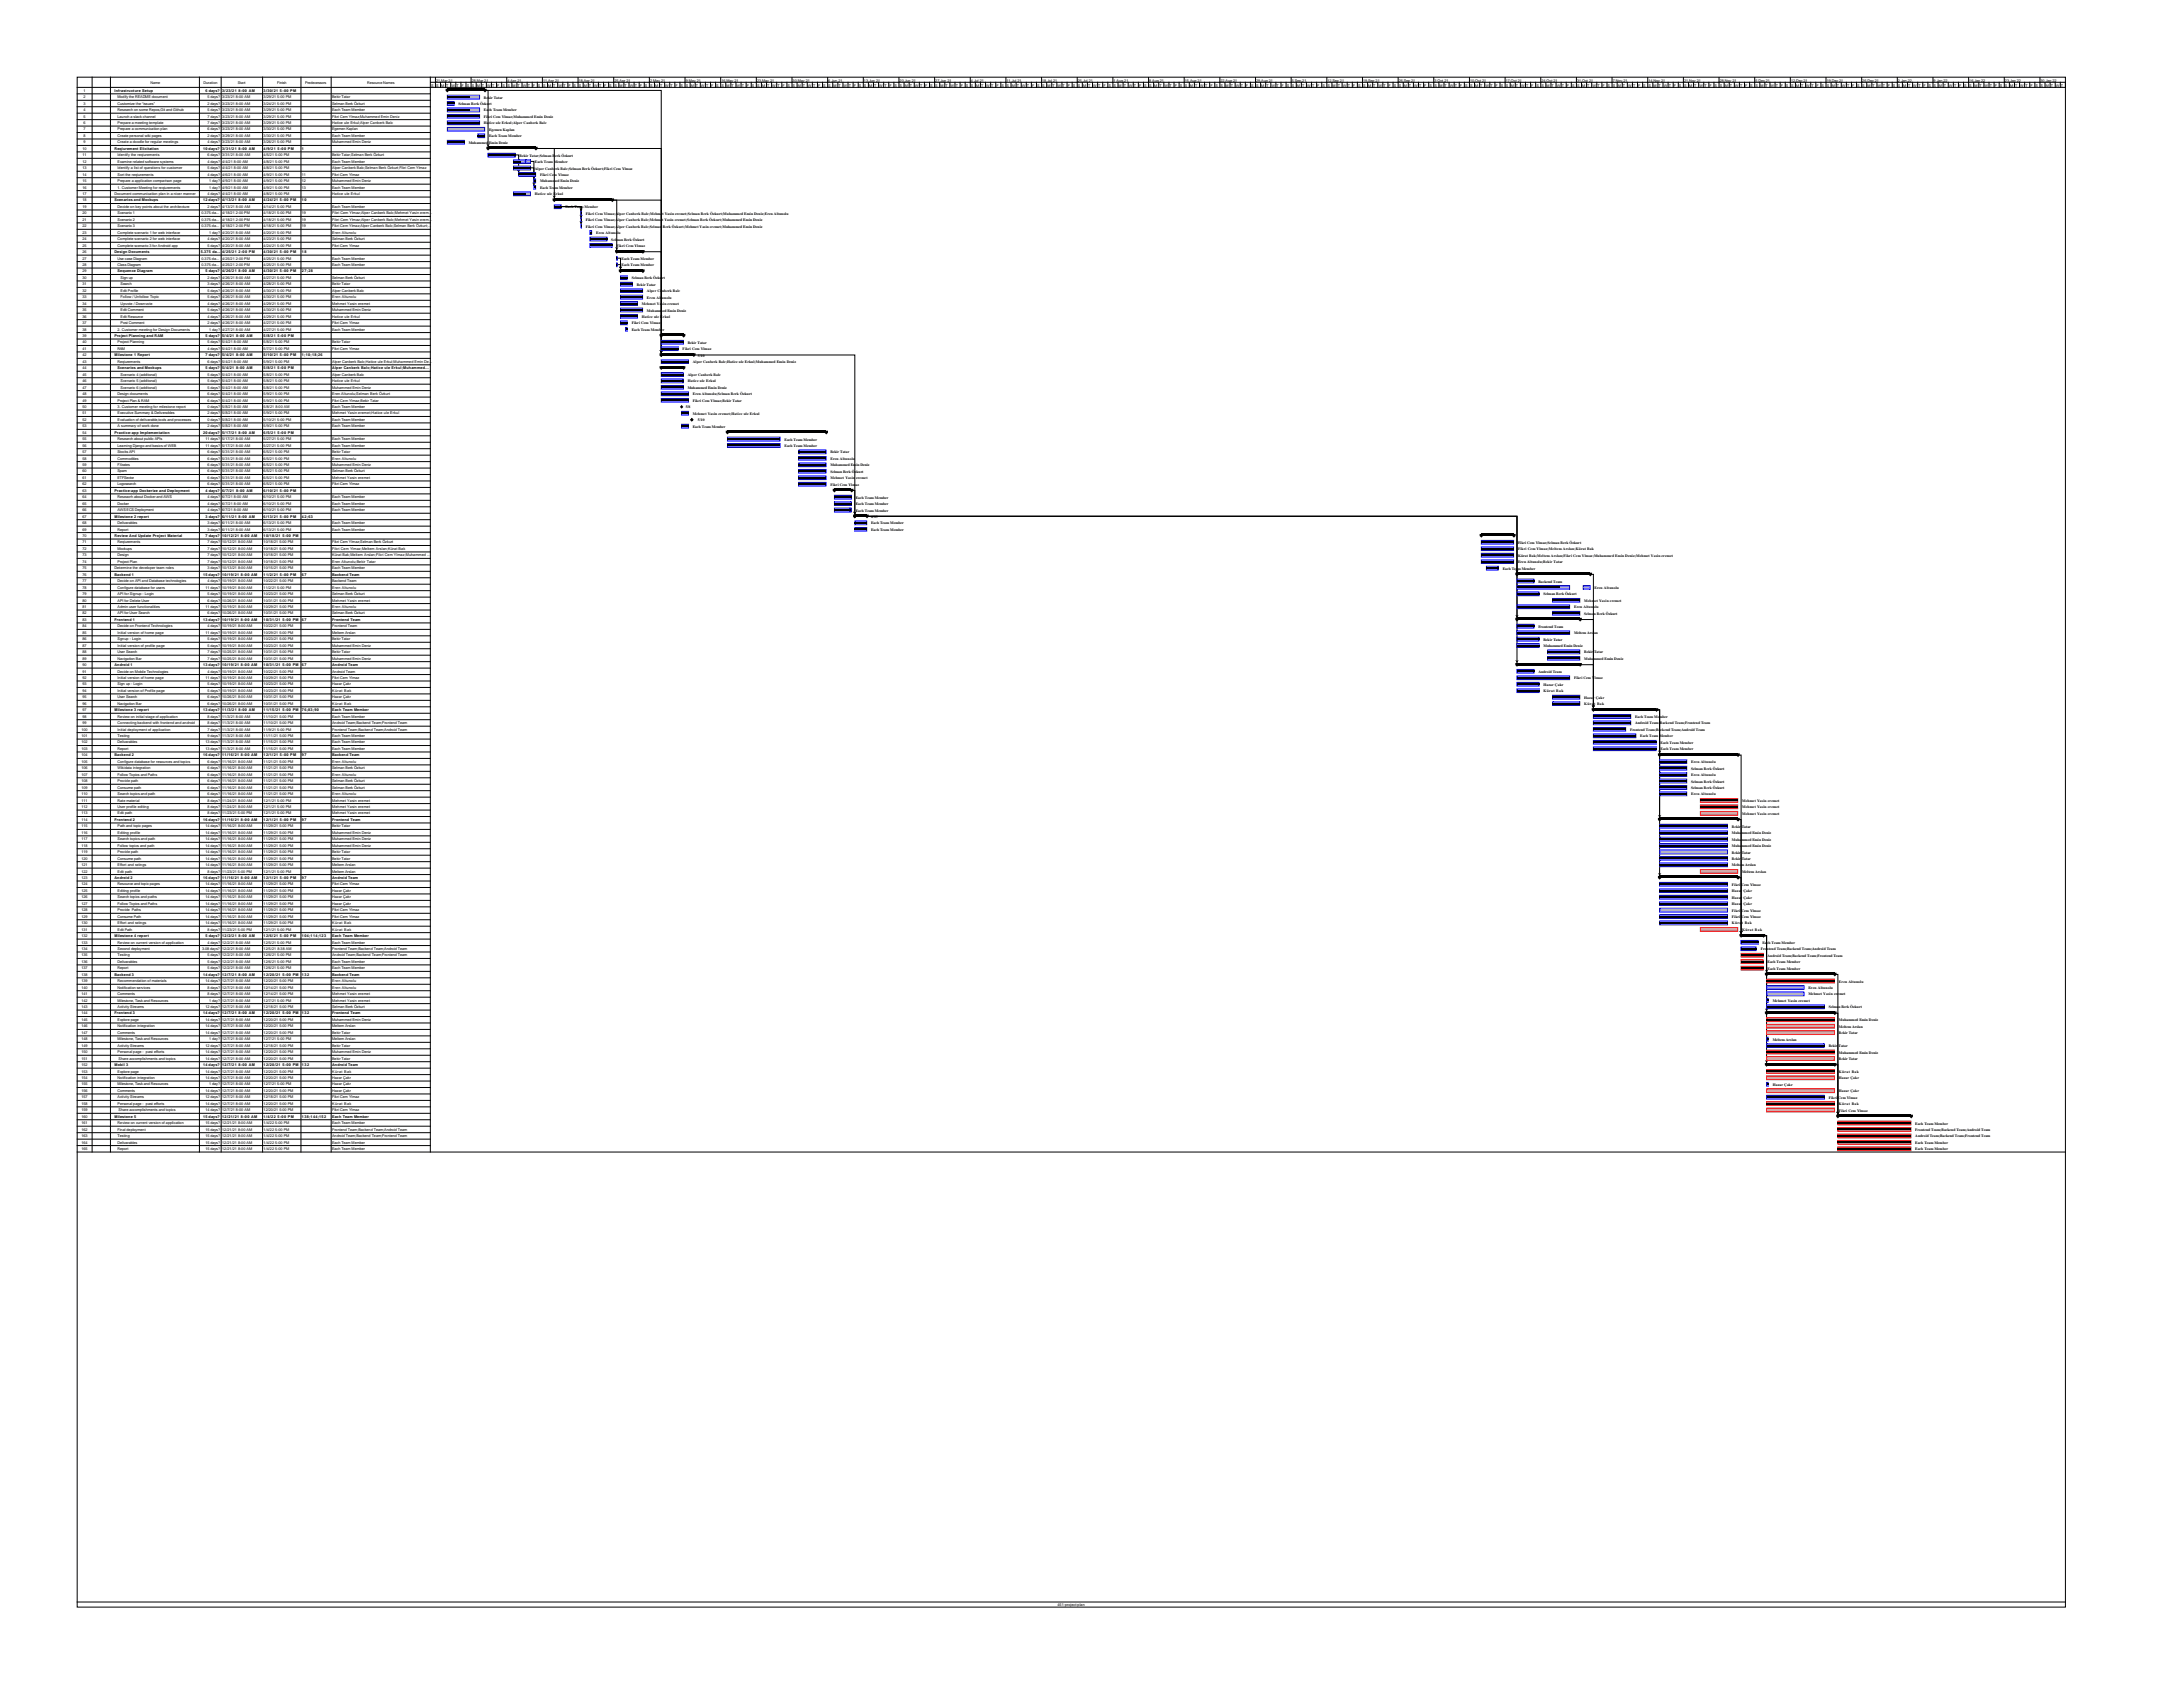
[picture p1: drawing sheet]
<svg xmlns="http://www.w3.org/2000/svg" width="279mm" height="216mm" viewBox="0 0 279 216" stroke-linecap="round" stroke-linejoin="round" font-family="sans-serif">
<defs><g id="words">
<g font-size=".5">
<text x="10.7" y="11.7">1</text>
<text x="14.7" y="11.7">Infrastructure Setup</text>
<text x="19.3" y="10.7">Name</text>
<text x="26" y="10.7">Duration</text>
<text x="26.3" y="11.7">6 days?</text>
<text x="28.4" y="11.7">3/23/21 8:00 AM</text>
<text x="30.4" y="10.7">Start</text>
<text x="33.7" y="11.7">3/30/21 5:00 PM</text>
<text x="35.5" y="10.7">Finish</text>
<text x="39" y="10.7">Predecessors</text>
<text x="47" y="10.7">Resource Names</text>
<text x="55.2" y="11.1">S S M T</text>
<text x="55.8" y="10.4">21 Mar 21</text>
<text x="57.8" y="11.1">W T</text>
<text x="59.1" y="11.1">F</text>
<text x="59.7" y="11.1">S S M T</text>
<text x="60.4" y="10.4">28 Mar 21</text>
<text x="62.3" y="11.1">W T</text>
<text x="63.6" y="11.1">F</text>
<text x="64.3" y="11.1">S S M T</text>
<text x="64.9" y="10.4">4 Apr 21</text>
<text x="66.9" y="11.1">W T</text>
<text x="68.2" y="11.1">F</text>
<text x="68.9" y="11.1">S S M T</text>
<text x="69.5" y="10.4">11 Apr 21</text>
<text x="71.5" y="11.1">W T</text>
<text x="72.8" y="11.1">F</text>
<text x="73.4" y="11.1">S S M T</text>
<text x="74.1" y="10.4">18 Apr 21</text>
<text x="76" y="11.1">W T</text>
<text x="77.3" y="11.1">F</text>
<text x="78" y="11.1">S S M T</text>
<text x="78.6" y="10.4">25 Apr 21</text>
<text x="80.6" y="11.1">W T</text>
<text x="81.9" y="11.1">F</text>
<text x="82.5" y="11.1">S S M T</text>
<text x="83.2" y="10.4">2 May 21</text>
<text x="85.2" y="11.1">W T</text>
<text x="86.5" y="11.1">F</text>
<text x="87.1" y="11.1">S S M T</text>
<text x="87.8" y="10.4">9 May 21</text>
<text x="89.7" y="11.1">W T</text>
<text x="91" y="11.1">F</text>
<text x="91.7" y="11.1">S S M T</text>
<text x="92.3" y="10.4">16 May 21</text>
<text x="94.3" y="11.1">W T</text>
<text x="95.6" y="11.1">F</text>
<text x="96.2" y="11.1">S S M T</text>
<text x="96.9" y="10.4">23 May 21</text>
<text x="98.8" y="11.1">W T</text>
<text x="100.2" y="11.1">F</text>
<text x="100.8" y="11.1">S S M T</text>
<text x="101.5" y="10.4">30 May 21</text>
<text x="103.4" y="11.1">W T</text>
<text x="104.7" y="11.1">F</text>
<text x="105.4" y="11.1">S S M T</text>
<text x="106" y="10.4">6 Jun 21</text>
<text x="108" y="11.1">W T</text>
<text x="109.3" y="11.1">F</text>
<text x="109.9" y="11.1">S S M T</text>
<text x="110.6" y="10.4">13 Jun 21</text>
<text x="112.5" y="11.1">W T</text>
<text x="113.8" y="11.1">F</text>
<text x="114.5" y="11.1">S S M T</text>
<text x="115.1" y="10.4">20 Jun 21</text>
<text x="117.1" y="11.1">W T</text>
<text x="118.4" y="11.1">F</text>
<text x="119.1" y="11.1">S S M T</text>
<text x="119.7" y="10.4">27 Jun 21</text>
<text x="121.7" y="11.1">W T</text>
<text x="123" y="11.1">F</text>
<text x="123.6" y="11.1">S S M T</text>
<text x="124.3" y="10.4">4 Jul 21</text>
<text x="126.2" y="11.1">W T</text>
<text x="127.5" y="11.1">F</text>
<text x="128.2" y="11.1">S S M T</text>
<text x="128.8" y="10.4">11 Jul 21</text>
<text x="130.8" y="11.1">W T</text>
<text x="132.1" y="11.1">F</text>
<text x="132.7" y="11.1">S S M T</text>
<text x="133.4" y="10.4">18 Jul 21</text>
<text x="135.4" y="11.1">W T</text>
<text x="136.7" y="11.1">F</text>
<text x="137.3" y="11.1">S S M T</text>
<text x="138" y="10.4">25 Jul 21</text>
<text x="139.9" y="11.1">W T</text>
<text x="141.2" y="11.1">F</text>
<text x="141.9" y="11.1">S S M T</text>
<text x="142.5" y="10.4">1 Aug 21</text>
<text x="144.5" y="11.1">W T</text>
<text x="145.8" y="11.1">F</text>
<text x="146.4" y="11.1">S S M T</text>
<text x="147.1" y="10.4">8 Aug 21</text>
<text x="149" y="11.1">W T</text>
<text x="150.3" y="11.1">F</text>
<text x="151" y="11.1">S S M T</text>
<text x="151.7" y="10.4">15 Aug 21</text>
<text x="153.6" y="11.1">W T</text>
<text x="154.9" y="11.1">F</text>
<text x="155.6" y="11.1">S S M T</text>
<text x="156.2" y="10.4">22 Aug 21</text>
<text x="158.2" y="11.1">W T</text>
<text x="159.5" y="11.1">F</text>
<text x="160.1" y="11.1">S S M T</text>
<text x="160.8" y="10.4">29 Aug 21</text>
<text x="162.7" y="11.1">W T</text>
<text x="164" y="11.1">F</text>
<text x="164.7" y="11.1">S S M T</text>
<text x="165.3" y="10.4">5 Sep 21</text>
<text x="167.3" y="11.1">W T</text>
<text x="168.6" y="11.1">F</text>
<text x="169.3" y="11.1">S S M T</text>
<text x="169.9" y="10.4">12 Sep 21</text>
<text x="171.9" y="11.1">W T</text>
<text x="173.2" y="11.1">F</text>
<text x="173.8" y="11.1">S S M T</text>
<text x="174.5" y="10.4">19 Sep 21</text>
<text x="176.4" y="11.1">W T</text>
<text x="177.7" y="11.1">F</text>
<text x="178.4" y="11.1">S S M T</text>
<text x="179" y="10.4">26 Sep 21</text>
<text x="181" y="11.1">W T</text>
<text x="182.3" y="11.1">F</text>
<text x="182.9" y="11.1">S S M T</text>
<text x="183.6" y="10.4">3 Oct 21</text>
<text x="185.6" y="11.1">W T</text>
<text x="186.9" y="11.1">F</text>
<text x="187.5" y="11.1">S S M T</text>
<text x="188.2" y="10.4">10 Oct 21</text>
<text x="190.1" y="11.1">W T</text>
<text x="191.4" y="11.1">F</text>
<text x="192.1" y="11.1">S S M T</text>
<text x="192.7" y="10.4">17 Oct 21</text>
<text x="194.7" y="11.1">W T</text>
<text x="196" y="11.1">F</text>
<text x="196.6" y="11.1">S S M T</text>
<text x="197.3" y="10.4">24 Oct 21</text>
<text x="199.2" y="11.1">W T</text>
<text x="200.5" y="11.1">F</text>
<text x="201.2" y="11.1">S S M T</text>
<text x="201.8" y="10.4">31 Oct 21</text>
<text x="203.8" y="11.1">W T</text>
<text x="205.1" y="11.1">F</text>
<text x="205.8" y="11.1">S S M T</text>
<text x="206.4" y="10.4">7 Nov 21</text>
<text x="208.4" y="11.1">W T</text>
<text x="209.7" y="11.1">F</text>
<text x="210.3" y="11.1">S S M T</text>
<text x="211" y="10.4">14 Nov 21</text>
<text x="212.9" y="11.1">W T</text>
<text x="214.2" y="11.1">F</text>
<text x="214.9" y="11.1">S S M T</text>
<text x="215.5" y="10.4">21 Nov 21</text>
<text x="217.5" y="11.1">W T</text>
<text x="218.8" y="11.1">F</text>
<text x="219.5" y="11.1">S S M T</text>
<text x="220.1" y="10.4">28 Nov 21</text>
<text x="222.1" y="11.1">W T</text>
<text x="223.4" y="11.1">F</text>
<text x="224" y="11.1">S S M T</text>
<text x="224.7" y="10.4">5 Dec 21</text>
<text x="226.6" y="11.1">W T</text>
<text x="227.9" y="11.1">F</text>
<text x="228.6" y="11.1">S S M T</text>
<text x="229.2" y="10.4">12 Dec 21</text>
<text x="231.2" y="11.1">W T</text>
<text x="232.5" y="11.1">F</text>
<text x="233.1" y="11.1">S S M T</text>
<text x="233.8" y="10.4">19 Dec 21</text>
<text x="235.8" y="11.1">W T</text>
<text x="237.1" y="11.1">F</text>
<text x="237.7" y="11.1">S S M T</text>
<text x="238.4" y="10.4">26 Dec 21</text>
<text x="240.3" y="11.1">W T</text>
<text x="241.6" y="11.1">F</text>
<text x="242.3" y="11.1">S S M T</text>
<text x="242.9" y="10.4">2 Jan 22</text>
<text x="244.9" y="11.1">W T</text>
<text x="246.2" y="11.1">F</text>
<text x="246.8" y="11.1">S S M T</text>
<text x="247.5" y="10.4">9 Jan 22</text>
<text x="249.4" y="11.1">W T</text>
<text x="250.7" y="11.1">F</text>
<text x="251.4" y="11.1">S S M T</text>
<text x="252" y="10.4">16 Jan 22</text>
<text x="254" y="11.1">W T</text>
<text x="255.3" y="11.1">F</text>
<text x="256" y="11.1">S S M T</text>
<text x="256.6" y="10.4">23 Jan 22</text>
<text x="258.6" y="11.1">W T</text>
<text x="259.9" y="11.1">F</text>
<text x="260.5" y="11.1">S S M T</text>
<text x="261.2" y="10.4">30 Jan 22</text>
<text x="263.1" y="11.1">W T</text>
<text x="10.7" y="12.6">2</text>
<text x="10.7" y="13.4">3</text>
<text x="10.7" y="14.2">4</text>
<text x="10.7" y="15">5</text>
<text x="10.7" y="15.9">6</text>
<text x="10.7" y="16.7">7</text>
<text x="10.7" y="17.5">8</text>
<text x="15" y="12.6">Modify the README document</text>
<text x="15" y="13.4">Customize the “issues”</text>
<text x="15" y="14.2">Research on some Repos,Git and Github</text>
<text x="15" y="15">Launch a slack channel</text>
<text x="15" y="15.9">Prepare a meeting template</text>
<text x="15" y="16.7">Prepare a communication plan</text>
<text x="15" y="17.5">Create personal wiki pages</text>
<text x="26.6" y="12.6">5 days?</text>
<text x="26.6" y="13.4">2 days?</text>
<text x="26.6" y="14.2">5 days?</text>
<text x="26.6" y="15">7 days?</text>
<text x="26.6" y="15.9">7 days?</text>
<text x="26.6" y="16.7">6 days?</text>
<text x="26.6" y="17.5">2 days?</text>
<text x="28.4" y="12.6">3/23/21 8:00 AM</text>
<text x="28.4" y="13.4">3/23/21 8:00 AM</text>
<text x="28.4" y="14.2">3/23/21 8:00 AM</text>
<text x="28.4" y="15">3/23/21 8:00 AM</text>
<text x="28.4" y="15.9">3/23/21 8:00 AM</text>
<text x="28.4" y="16.7">3/23/21 8:00 AM</text>
<text x="28.4" y="17.5">3/29/21 8:00 AM</text>
<text x="33.7" y="12.6">3/29/21 5:00 PM</text>
<text x="33.7" y="13.4">3/24/21 5:00 PM</text>
<text x="33.7" y="14.2">3/29/21 5:00 PM</text>
<text x="33.7" y="15">3/29/21 5:00 PM</text>
<text x="33.7" y="15.9">3/29/21 5:00 PM</text>
<text x="33.7" y="16.7">3/30/21 5:00 PM</text>
<text x="33.7" y="17.5">3/30/21 5:00 PM</text>
<text x="42.5" y="12.6">Bekir Tatar</text>
<text x="42.5" y="13.4">Selman Berk Özkurt</text>
<text x="42.5" y="14.2">Each Team Member</text>
<text x="42.5" y="15">Fikri Cem Ylmaz;Muhammed Emin Deniz</text>
<text x="42.5" y="15.9">Hatice ule Erkul;Alper Canberk Balc</text>
<text x="42.5" y="16.7">Egemen Kaplan</text>
<text x="42.5" y="17.5">Each Team Member</text>
<text x="58.7" y="13.4">Selman Berk Özkurt</text>
<text x="61.9" y="12.6">Bekir Tatar</text>
<text x="61.9" y="14.3">Each Team Member</text>
<text x="61.9" y="15.1">Fikri Cem Ylmaz;Muhammed Emin Deniz</text>
<text x="61.9" y="15.9">Hatice ule Erkul;Alper Canberk Balc</text>
<text x="62.6" y="16.7">Egemen Kaplan</text>
<text x="62.6" y="17.6">Each Team Member</text>
<text x="10.6" y="19.2">10</text>
<text x="10.6" y="20">11</text>
<text x="10.6" y="20.8">12</text>
<text x="10.6" y="21.7">13</text>
<text x="10.6" y="22.5">14</text>
<text x="10.6" y="23.3">15</text>
<text x="10.7" y="18.4">9</text>
<text x="14.7" y="19.2">Reqiurement Elicitation</text>
<text x="15" y="18.4">Create a doodle for regular meetings</text>
<text x="15" y="20">Identify the reqiurements</text>
<text x="15" y="20.8">Examine related software systems</text>
<text x="15" y="21.7">Identify a list of questions for customer</text>
<text x="15" y="22.5">Sort the reqiurements</text>
<text x="15" y="23.3">Prepare a application comparison page</text>
<text x="26" y="19.2">10 days?</text>
<text x="26.6" y="18.4">4 days?</text>
<text x="26.6" y="20">6 days?</text>
<text x="26.6" y="20.8">4 days?</text>
<text x="26.6" y="21.7">5 days?</text>
<text x="26.6" y="22.5">4 days?</text>
<text x="26.8" y="23.3">1 day?</text>
<text x="28.4" y="18.4">3/23/21 8:00 AM</text>
<text x="28.4" y="19.2">3/31/21 8:00 AM</text>
<text x="28.4" y="20">3/31/21 8:00 AM</text>
<text x="28.4" y="20.8">4/4/21 8:00 AM</text>
<text x="28.4" y="21.7">4/4/21 8:00 AM</text>
<text x="28.4" y="22.5">4/6/21 8:00 AM</text>
<text x="28.4" y="23.3">4/9/21 8:00 AM</text>
<text x="33.7" y="18.4">3/26/21 5:00 PM</text>
<text x="33.7" y="19.2">4/9/21 5:00 PM</text>
<text x="33.7" y="20">4/5/21 5:00 PM</text>
<text x="33.7" y="20.8">4/8/21 5:00 PM</text>
<text x="33.7" y="21.7">4/8/21 5:00 PM</text>
<text x="33.7" y="22.5">4/9/21 5:00 PM</text>
<text x="33.7" y="23.3">4/9/21 5:00 PM</text>
<text x="38.7" y="19.2">1</text>
<text x="38.7" y="22.5">11</text>
<text x="38.7" y="23.3">12</text>
<text x="42.5" y="18.4">Muhammed Emin Deniz</text>
<text x="42.5" y="20">Bekir Tatar;Selman Berk Özkurt</text>
<text x="42.5" y="20.8">Each Team Member</text>
<text x="42.5" y="21.7">Alper Canberk Balc;Selman Berk Özkurt;Fikri Cem Ylmaz</text>
<text x="42.5" y="22.5">Fikri Cem Ylmaz</text>
<text x="42.5" y="23.3">Muhammed Emin Deniz</text>
<text x="60" y="18.4">Muhammed Emin Deniz</text>
<text x="66.5" y="20">Bekir Tatar;Selman Berk Özkurt</text>
<text x="68.5" y="20.9">Each Team Member</text>
<text x="68.5" y="21.7">Alper Canberk Balc;Selman Berk Özkurt;Fikri Cem Ylmaz</text>
<text x="69.1" y="22.5">Fikri Cem Ylmaz</text>
<text x="69.1" y="23.4">Muhammed Emin Deniz</text>
<text x="10.6" y="24.1">16</text>
<text x="10.6" y="25">17</text>
<text x="10.6" y="25.8">18</text>
<text x="10.6" y="26.6">19</text>
<text x="10.6" y="27.4">20</text>
<text x="10.6" y="28.3">21</text>
<text x="10.6" y="29.1">22</text>
<text x="10.6" y="29.9">23</text>
<text x="14.7" y="25">Document communication plan in a nicer manner</text>
<text x="14.7" y="25.8">Scenarios and Mockups</text>
<text x="15" y="24.1">1. Customer Meeting for reqiurements</text>
<text x="15" y="26.6">Decide on key points about the architecture</text>
<text x="15" y="27.4">Scenario 1</text>
<text x="15" y="28.3">Scenario 2</text>
<text x="15" y="29.1">Scenario 3</text>
<text x="15" y="29.9">Complete scenario 1 for web interface</text>
<text x="25.8" y="27.4">0.375 da...</text>
<text x="25.8" y="28.3">0.375 da...</text>
<text x="25.8" y="29.1">0.375 da...</text>
<text x="26" y="25.8">12 days?</text>
<text x="26.6" y="25">4 days?</text>
<text x="26.6" y="26.6">2 days?</text>
<text x="26.8" y="24.1">1 day?</text>
<text x="26.8" y="29.9">1 day?</text>
<text x="28.4" y="24.1">4/9/21 8:00 AM</text>
<text x="28.4" y="25">4/4/21 8:00 AM</text>
<text x="28.4" y="25.8">4/13/21 8:00 AM</text>
<text x="28.4" y="26.6">4/13/21 8:00 AM</text>
<text x="28.4" y="27.4">4/18/21 2:00 PM</text>
<text x="28.4" y="28.3">4/18/21 2:00 PM</text>
<text x="28.4" y="29.1">4/18/21 2:00 PM</text>
<text x="28.4" y="29.9">4/20/21 8:00 AM</text>
<text x="33.7" y="24.1">4/9/21 5:00 PM</text>
<text x="33.7" y="25">4/8/21 5:00 PM</text>
<text x="33.7" y="25.8">4/24/21 5:00 PM</text>
<text x="33.7" y="26.6">4/14/21 5:00 PM</text>
<text x="33.7" y="27.4">4/18/21 5:00 PM</text>
<text x="33.7" y="28.3">4/18/21 5:00 PM</text>
<text x="33.7" y="29.1">4/18/21 5:00 PM</text>
<text x="33.7" y="29.9">4/20/21 5:00 PM</text>
<text x="38.7" y="24.1">13</text>
<text x="38.7" y="25.8">10</text>
<text x="38.7" y="27.4">19</text>
<text x="38.7" y="28.3">19</text>
<text x="38.7" y="29.1">19</text>
<text x="42.5" y="24.1">Each Team Member</text>
<text x="42.5" y="25">Hatice ule Erkul</text>
<text x="42.5" y="26.6">Each Team Member</text>
<text x="42.5" y="27.4">Fikri Cem Ylmaz;Alper Canberk Balc;Mehmet Yasin erem...</text>
<text x="42.5" y="28.3">Fikri Cem Ylmaz;Alper Canberk Balc;Mehmet Yasin erem...</text>
<text x="42.5" y="29.1">Fikri Cem Ylmaz;Alper Canberk Balc;Selman Berk Özkurt;...</text>
<text x="42.5" y="29.9">Eren Altunolu</text>
<text x="68.5" y="25">Hatice ule Erkul</text>
<text x="69.1" y="24.2">Each Team Member</text>
<text x="72.4" y="26.7">Each Team Member</text>
<text x="75" y="27.5">Fikri Cem Ylmaz;Alper Canberk Balc;Mehmet Yasin eremet;Selman Berk Özkurt;Muhammed Emin Deniz;Eren Altunolu</text>
<text x="75" y="28.3">Fikri Cem Ylmaz;Alper Canberk Balc;Mehmet Yasin eremet;Selman Berk Özkurt;Muhammed Emin Deniz</text>
<text x="75" y="29.1">Fikri Cem Ylmaz;Alper Canberk Balc;Selman Berk Özkurt;Mehmet Yasin eremet;Muhammed Emin Deniz</text>
<text x="76.3" y="30">Eren Altunolu</text>
<text x="10.6" y="30.7">24</text>
<text x="10.6" y="31.6">25</text>
<text x="10.6" y="32.4">26</text>
<text x="10.6" y="33.2">27</text>
<text x="10.6" y="34">28</text>
<text x="10.6" y="34.9">29</text>
<text x="10.6" y="35.7">30</text>
<text x="14.7" y="32.4">Design Documents</text>
<text x="15" y="30.7">Complete scenario 2 for web interface</text>
<text x="15" y="31.6">Complete scenario 3 for Android app</text>
<text x="15" y="33.2">Use case Diagram</text>
<text x="15" y="34">Class Diagram</text>
<text x="15" y="34.9">Sequence Diagram</text>
<text x="15.4" y="35.7">Sign up</text>
<text x="25.7" y="32.4">5.375 da...</text>
<text x="25.8" y="33.2">0.375 da...</text>
<text x="25.8" y="34">0.375 da...</text>
<text x="26.3" y="34.9">5 days?</text>
<text x="26.6" y="30.7">4 days?</text>
<text x="26.6" y="31.6">5 days?</text>
<text x="26.6" y="35.7">2 days?</text>
<text x="28.4" y="30.7">4/20/21 8:00 AM</text>
<text x="28.4" y="31.6">4/20/21 8:00 AM</text>
<text x="28.4" y="32.4">4/25/21 2:00 PM</text>
<text x="28.4" y="33.2">4/25/21 2:00 PM</text>
<text x="28.4" y="34">4/25/21 2:00 PM</text>
<text x="28.4" y="34.9">4/26/21 8:00 AM</text>
<text x="28.4" y="35.7">4/26/21 8:00 AM</text>
<text x="33.7" y="30.7">4/23/21 5:00 PM</text>
<text x="33.7" y="31.6">4/24/21 5:00 PM</text>
<text x="33.7" y="32.4">4/30/21 5:00 PM</text>
<text x="33.7" y="33.2">4/25/21 5:00 PM</text>
<text x="33.7" y="34">4/25/21 5:00 PM</text>
<text x="33.7" y="34.9">4/30/21 5:00 PM</text>
<text x="33.7" y="35.7">4/27/21 5:00 PM</text>
<text x="38.7" y="32.4">18</text>
<text x="38.7" y="34.9">27;28</text>
<text x="42.5" y="30.7">Selman Berk Özkurt</text>
<text x="42.5" y="31.6">Fikri Cem Ylmaz</text>
<text x="42.5" y="33.2">Each Team Member</text>
<text x="42.5" y="34">Each Team Member</text>
<text x="42.5" y="35.7">Selman Berk Özkurt</text>
<text x="78.2" y="30.8">Selman Berk Özkurt</text>
<text x="78.9" y="31.6">Fikri Cem Ylmaz</text>
<text x="79.5" y="33.3">Each Team Member</text>
<text x="79.5" y="34.1">Each Team Member</text>
<text x="80.9" y="35.7">Selman Berk Özkurt</text>
<text x="10.6" y="36.5">31</text>
<text x="10.6" y="37.3">32</text>
<text x="10.6" y="38.2">33</text>
<text x="10.6" y="39">34</text>
<text x="10.6" y="39.8">35</text>
<text x="10.6" y="40.7">36</text>
<text x="10.6" y="41.5">37</text>
<text x="15.4" y="36.5">Search</text>
<text x="15.4" y="37.3">Edit Profile</text>
<text x="15.4" y="38.2">Follow / Unfollow Topic</text>
<text x="15.4" y="39">Upvote / Downvote</text>
<text x="15.4" y="39.8">Edit Comment</text>
<text x="15.4" y="40.7">Edit Resource</text>
<text x="15.4" y="41.5">Post Comment</text>
<text x="26.6" y="36.5">3 days?</text>
<text x="26.6" y="37.3">5 days?</text>
<text x="26.6" y="38.2">5 days?</text>
<text x="26.6" y="39">4 days?</text>
<text x="26.6" y="39.8">5 days?</text>
<text x="26.6" y="40.7">4 days?</text>
<text x="26.6" y="41.5">2 days?</text>
<text x="28.4" y="36.5">4/26/21 8:00 AM</text>
<text x="28.4" y="37.3">4/26/21 8:00 AM</text>
<text x="28.4" y="38.2">4/26/21 8:00 AM</text>
<text x="28.4" y="39">4/26/21 8:00 AM</text>
<text x="28.4" y="39.8">4/26/21 8:00 AM</text>
<text x="28.4" y="40.7">4/26/21 8:00 AM</text>
<text x="28.4" y="41.5">4/26/21 8:00 AM</text>
<text x="33.7" y="36.5">4/28/21 5:00 PM</text>
<text x="33.7" y="37.3">4/30/21 5:00 PM</text>
<text x="33.7" y="38.2">4/30/21 5:00 PM</text>
<text x="33.7" y="39">4/29/21 5:00 PM</text>
<text x="33.7" y="39.8">4/30/21 5:00 PM</text>
<text x="33.7" y="40.7">4/29/21 5:00 PM</text>
<text x="33.7" y="41.5">4/27/21 5:00 PM</text>
<text x="42.5" y="36.5">Bekir Tatar</text>
<text x="42.5" y="37.3">Alper Canberk Balc</text>
<text x="42.5" y="38.2">Eren Altunolu</text>
<text x="42.5" y="39">Mehmet Yasin eremet</text>
<text x="42.5" y="39.8">Muhammed Emin Deniz</text>
<text x="42.5" y="40.7">Hatice ule Erkul</text>
<text x="42.5" y="41.5">Fikri Cem Ylmaz</text>
<text x="80.9" y="41.5">Fikri Cem Ylmaz</text>
<text x="81.5" y="36.6">Bekir Tatar</text>
<text x="82.2" y="39">Mehmet Yasin eremet</text>
<text x="82.2" y="40.7">Hatice ule Erkul</text>
<text x="82.8" y="37.4">Alper Canberk Balc</text>
<text x="82.8" y="38.2">Eren Altunolu</text>
<text x="82.8" y="39.9">Muhammed Emin Deniz</text>
<text x="10.6" y="42.3">38</text>
<text x="10.6" y="43.1">39</text>
<text x="10.6" y="44">40</text>
<text x="10.6" y="44.8">41</text>
<text x="10.6" y="45.6">42</text>
<text x="10.6" y="46.4">43</text>
<text x="10.6" y="47.3">44</text>
<text x="14.7" y="43.1">Project Planning and RAM</text>
<text x="14.7" y="45.6">Milestone 1 Report</text>
<text x="15" y="42.3">2. Customer meeting for Design Documents</text>
<text x="15" y="44">Project Planning</text>
<text x="15" y="44.8">RAM</text>
<text x="15" y="46.4">Reqiurements</text>
<text x="15" y="47.3">Scenarios and Mockups</text>
<text x="26.3" y="43.1">5 days?</text>
<text x="26.3" y="45.6">7 days?</text>
<text x="26.3" y="47.3">5 days?</text>
<text x="26.6" y="44">5 days?</text>
<text x="26.6" y="44.8">4 days?</text>
<text x="26.6" y="46.4">6 days?</text>
<text x="26.8" y="42.3">1 day?</text>
<text x="28.4" y="42.3">4/27/21 8:00 AM</text>
<text x="28.4" y="43.1">5/4/21 8:00 AM</text>
<text x="28.4" y="44">5/4/21 8:00 AM</text>
<text x="28.4" y="44.8">5/4/21 8:00 AM</text>
<text x="28.4" y="45.6">5/4/21 8:00 AM</text>
<text x="28.4" y="46.4">5/4/21 8:00 AM</text>
<text x="28.4" y="47.3">5/4/21 8:00 AM</text>
<text x="33.7" y="42.3">4/27/21 5:00 PM</text>
<text x="33.7" y="43.1">5/8/21 5:00 PM</text>
<text x="33.7" y="44">5/8/21 5:00 PM</text>
<text x="33.7" y="44.8">5/7/21 5:00 PM</text>
<text x="33.7" y="45.6">5/10/21 5:00 PM</text>
<text x="33.7" y="46.4">5/9/21 5:00 PM</text>
<text x="33.7" y="47.3">5/8/21 5:00 PM</text>
<text x="38.7" y="45.6">1;10;18;26</text>
<text x="42.5" y="42.3">Each Team Member</text>
<text x="42.5" y="44">Bekir Tatar</text>
<text x="42.5" y="44.8">Fikri Cem Ylmaz</text>
<text x="42.5" y="46.4">Alper Canberk Balc;Hatice ule Erkul;Muhammed Emin De...</text>
<text x="42.5" y="47.3">Alper Canberk Balc;Hatice ule Erkul;Muhammed...</text>
<text x="80.9" y="42.3">Each Team Member</text>
<text x="87.4" y="44.8">Fikri Cem Ylmaz</text>
<text x="88" y="44">Bekir Tatar</text>
<text x="88.7" y="46.5">Alper Canberk Balc;Hatice ule Erkul;Muhammed Emin Deniz</text>
<text x="89.3" y="45.6">5/10</text>
<text x="10.6" y="48.1">45</text>
<text x="10.6" y="48.9">46</text>
<text x="10.6" y="49.7">47</text>
<text x="10.6" y="50.6">48</text>
<text x="10.6" y="51.4">49</text>
<text x="10.6" y="52.2">50</text>
<text x="10.6" y="53">51</text>
<text x="10.6" y="53.9">52</text>
<text x="15" y="50.6">Design documents</text>
<text x="15" y="51.4">Project Plan &amp; RAM</text>
<text x="15" y="52.2">3. Customer meeting for milestone report</text>
<text x="15" y="53">Executive Summary &amp; Deliverables</text>
<text x="15" y="53.9">Evaluation of delivarable,tools and processes</text>
<text x="15.4" y="48.1">Scenario 4 (additonal)</text>
<text x="15.4" y="48.9">Scenario 5 (additonal)</text>
<text x="15.4" y="49.7">Scenario 6 (additonal)</text>
<text x="26.6" y="48.1">5 days?</text>
<text x="26.6" y="48.9">5 days?</text>
<text x="26.6" y="49.7">5 days?</text>
<text x="26.6" y="50.6">6 days?</text>
<text x="26.6" y="51.4">6 days?</text>
<text x="26.6" y="52.2">0 days?</text>
<text x="26.6" y="53">2 days?</text>
<text x="26.6" y="53.9">0 days?</text>
<text x="28.4" y="48.1">5/4/21 8:00 AM</text>
<text x="28.4" y="48.9">5/4/21 8:00 AM</text>
<text x="28.4" y="49.7">5/4/21 8:00 AM</text>
<text x="28.4" y="50.6">5/4/21 8:00 AM</text>
<text x="28.4" y="51.4">5/4/21 8:00 AM</text>
<text x="28.4" y="52.2">5/8/21 8:00 AM</text>
<text x="28.4" y="53">5/8/21 8:00 AM</text>
<text x="28.4" y="53.9">5/8/21 8:00 AM</text>
<text x="33.7" y="48.1">5/8/21 5:00 PM</text>
<text x="33.7" y="48.9">5/8/21 5:00 PM</text>
<text x="33.7" y="49.7">5/8/21 5:00 PM</text>
<text x="33.7" y="50.6">5/9/21 5:00 PM</text>
<text x="33.7" y="51.4">5/9/21 5:00 PM</text>
<text x="33.7" y="52.2">5/8/21 8:00 AM</text>
<text x="33.7" y="53">5/9/21 5:00 PM</text>
<text x="33.7" y="53.9">5/10/21 5:00 PM</text>
<text x="42.5" y="48.1">Alper Canberk Balc</text>
<text x="42.5" y="48.9">Hatice ule Erkul</text>
<text x="42.5" y="49.7">Muhammed Emin Deniz</text>
<text x="42.5" y="50.6">Eren Altunolu;Selman Berk Özkurt</text>
<text x="42.5" y="51.4">Fikri Cem Ylmaz;Bekir Tatar</text>
<text x="42.5" y="52.2">Each Team Member</text>
<text x="42.5" y="53">Mehmet Yasin eremet;Hatice ule Erkul</text>
<text x="42.5" y="53.9">Each Team Member</text>
<text x="87.8" y="52.3">5/8</text>
<text x="88" y="48.1">Alper Canberk Balc</text>
<text x="88" y="49">Hatice ule Erkul</text>
<text x="88" y="49.8">Muhammed Emin Deniz</text>
<text x="88.7" y="50.6">Eren Altunolu;Selman Berk Özkurt</text>
<text x="88.7" y="51.4">Fikri Cem Ylmaz;Bekir Tatar</text>
<text x="88.7" y="53.1">Mehmet Yasin eremet;Hatice ule Erkul</text>
<text x="89.3" y="53.9">5/10</text>
<text x="10.6" y="54.7">53</text>
<text x="10.6" y="55.5">54</text>
<text x="10.6" y="56.3">55</text>
<text x="10.6" y="57.2">56</text>
<text x="10.6" y="58">57</text>
<text x="10.6" y="58.8">58</text>
<text x="10.6" y="59.6">59</text>
<text x="14.7" y="55.5">Practice-app Implementation</text>
<text x="15" y="54.7">A summary of work done</text>
<text x="15" y="56.3">Research about public APIs</text>
<text x="15" y="57.2">Learning Django and basics of WEB</text>
<text x="15" y="58">Stocks API</text>
<text x="15" y="58.8">Commodities</text>
<text x="15" y="59.6">FXrates</text>
<text x="26" y="55.5">20 days?</text>
<text x="26.3" y="56.3">11 days?</text>
<text x="26.3" y="57.2">11 days?</text>
<text x="26.6" y="54.7">2 days?</text>
<text x="26.6" y="58">6 days?</text>
<text x="26.6" y="58.8">6 days?</text>
<text x="26.6" y="59.6">6 days?</text>
<text x="28.4" y="54.7">5/8/21 8:00 AM</text>
<text x="28.4" y="55.5">5/17/21 8:00 AM</text>
<text x="28.4" y="56.3">5/17/21 8:00 AM</text>
<text x="28.4" y="57.2">5/17/21 8:00 AM</text>
<text x="28.4" y="58">5/31/21 8:00 AM</text>
<text x="28.4" y="58.8">5/31/21 8:00 AM</text>
<text x="28.4" y="59.6">5/31/21 8:00 AM</text>
<text x="33.7" y="54.7">5/9/21 5:00 PM</text>
<text x="33.7" y="55.5">6/5/21 5:00 PM</text>
<text x="33.7" y="56.3">5/27/21 5:00 PM</text>
<text x="33.7" y="57.2">5/27/21 5:00 PM</text>
<text x="33.7" y="58">6/5/21 5:00 PM</text>
<text x="33.7" y="58.8">6/5/21 5:00 PM</text>
<text x="33.7" y="59.6">6/5/21 5:00 PM</text>
<text x="42.5" y="54.7">Each Team Member</text>
<text x="42.5" y="56.3">Each Team Member</text>
<text x="42.5" y="57.2">Each Team Member</text>
<text x="42.5" y="58">Bekir Tatar</text>
<text x="42.5" y="58.8">Eren Altunolu</text>
<text x="42.5" y="59.6">Muhammed Emin Deniz</text>
<text x="88.7" y="54.7">Each Team Member</text>
<text x="100.4" y="56.4">Each Team Member</text>
<text x="100.4" y="57.2">Each Team Member</text>
<text x="106.3" y="58">Bekir Tatar</text>
<text x="106.3" y="58.9">Eren Altunolu</text>
<text x="106.3" y="59.7">Muhammed Emin Deniz</text>
<text x="10.6" y="60.5">60</text>
<text x="10.6" y="61.3">61</text>
<text x="10.6" y="62.1">62</text>
<text x="10.6" y="62.9">63</text>
<text x="10.6" y="63.8">64</text>
<text x="10.6" y="64.6">65</text>
<text x="10.6" y="65.4">66</text>
<text x="14.7" y="62.9">Practice-app Dockerize and Deployment</text>
<text x="15" y="60.5">Spam</text>
<text x="15" y="61.3">ETFSector</text>
<text x="15" y="62.1">Logosearch</text>
<text x="15" y="63.8">Reseacrh about Docker and AWS</text>
<text x="15" y="64.6">Docker</text>
<text x="15" y="65.4">AWS ECS Deployment</text>
<text x="26.3" y="62.9">4 days?</text>
<text x="26.6" y="60.5">6 days?</text>
<text x="26.6" y="61.3">6 days?</text>
<text x="26.6" y="62.1">6 days?</text>
<text x="26.6" y="63.8">4 days?</text>
<text x="26.6" y="64.6">4 days?</text>
<text x="26.6" y="65.4">4 days?</text>
<text x="28.4" y="60.5">5/31/21 8:00 AM</text>
<text x="28.4" y="61.3">5/31/21 8:00 AM</text>
<text x="28.4" y="62.1">5/31/21 8:00 AM</text>
<text x="28.4" y="62.9">6/7/21 8:00 AM</text>
<text x="28.4" y="63.8">6/7/21 8:00 AM</text>
<text x="28.4" y="64.6">6/7/21 8:00 AM</text>
<text x="28.4" y="65.4">6/7/21 8:00 AM</text>
<text x="33.7" y="60.5">6/5/21 5:00 PM</text>
<text x="33.7" y="61.3">6/5/21 5:00 PM</text>
<text x="33.7" y="62.1">6/5/21 5:00 PM</text>
<text x="33.7" y="62.9">6/10/21 5:00 PM</text>
<text x="33.7" y="63.8">6/10/21 5:00 PM</text>
<text x="33.7" y="64.6">6/10/21 5:00 PM</text>
<text x="33.7" y="65.4">6/10/21 5:00 PM</text>
<text x="42.5" y="60.5">Selman Berk Özkurt</text>
<text x="42.5" y="61.3">Mehmet Yasin eremet</text>
<text x="42.5" y="62.1">Fikri Cem Ylmaz</text>
<text x="42.5" y="63.8">Each Team Member</text>
<text x="42.5" y="64.6">Each Team Member</text>
<text x="42.5" y="65.4">Each Team Member</text>
<text x="106.3" y="60.5">Selman Berk Özkurt</text>
<text x="106.3" y="61.3">Mehmet Yasin eremet</text>
<text x="106.3" y="62.2">Fikri Cem Ylmaz</text>
<text x="109.5" y="63.8">Each Team Member</text>
<text x="109.5" y="64.6">Each Team Member</text>
<text x="109.5" y="65.5">Each Team Member</text>
<text x="10.6" y="66.2">67</text>
<text x="10.6" y="67.1">68</text>
<text x="10.6" y="67.9">69</text>
<text x="10.6" y="68.7">70</text>
<text x="10.6" y="69.6">71</text>
<text x="10.6" y="70.4">72</text>
<text x="10.6" y="71.2">73</text>
<text x="14.7" y="66.2">Milestone 2 report</text>
<text x="14.7" y="68.7">Review And Update Project Material</text>
<text x="15" y="67.1">Delivarables</text>
<text x="15" y="67.9">Report</text>
<text x="15" y="69.6">Reqiurements</text>
<text x="15" y="70.4">Mockups</text>
<text x="15" y="71.2">Design</text>
<text x="26.3" y="66.2">3 days?</text>
<text x="26.3" y="68.7">7 days?</text>
<text x="26.6" y="67.1">3 days?</text>
<text x="26.6" y="67.9">3 days?</text>
<text x="26.6" y="69.6">7 days?</text>
<text x="26.6" y="70.4">7 days?</text>
<text x="26.6" y="71.2">7 days?</text>
<text x="28.4" y="66.2">6/11/21 8:00 AM</text>
<text x="28.4" y="67.1">6/11/21 8:00 AM</text>
<text x="28.4" y="67.9">6/11/21 8:00 AM</text>
<text x="28.4" y="68.7">10/12/21 8:00 AM</text>
<text x="28.4" y="69.6">10/12/21 8:00 AM</text>
<text x="28.4" y="70.4">10/12/21 8:00 AM</text>
<text x="28.4" y="71.2">10/12/21 8:00 AM</text>
<text x="33.7" y="66.2">6/13/21 5:00 PM</text>
<text x="33.7" y="67.1">6/13/21 5:00 PM</text>
<text x="33.7" y="67.9">6/13/21 5:00 PM</text>
<text x="33.7" y="68.7">10/18/21 5:00 PM</text>
<text x="33.7" y="69.6">10/18/21 5:00 PM</text>
<text x="33.7" y="70.4">10/18/21 5:00 PM</text>
<text x="33.7" y="71.2">10/18/21 5:00 PM</text>
<text x="38.7" y="66.2">42;63</text>
<text x="42.5" y="67.1">Each Team Member</text>
<text x="42.5" y="67.9">Each Team Member</text>
<text x="42.5" y="69.6">Fikri Cem Ylmaz;Selman Berk Özkurt</text>
<text x="42.5" y="70.4">Fikri Cem Ylmaz;Meltem Arslan;Kürat Bak</text>
<text x="42.5" y="71.2">Kürat Bak;Meltem Arslan;Fikri Cem Ylmaz;Muhammed ...</text>
<text x="111.5" y="66.3">6/13</text>
<text x="111.5" y="67.1">Each Team Member</text>
<text x="111.5" y="67.9">Each Team Member</text>
<text x="194.3" y="69.6">Fikri Cem Ylmaz;Selman Berk Özkurt</text>
<text x="194.3" y="70.4">Fikri Cem Ylmaz;Meltem Arslan;Kürat Bak</text>
<text x="194.3" y="71.2">Kürat Bak;Meltem Arslan;Fikri Cem Ylmaz;Muhammed Emin Deniz;Mehmet Yasin eremet</text>
<text x="10.6" y="72">74</text>
<text x="10.6" y="72.9">75</text>
<text x="10.6" y="73.7">76</text>
<text x="10.6" y="74.5">77</text>
<text x="10.6" y="75.3">78</text>
<text x="10.6" y="76.2">79</text>
<text x="10.6" y="77">80</text>
<text x="10.6" y="77.8">81</text>
<text x="14.7" y="72.9">Determine the developer team roles</text>
<text x="14.7" y="73.7">Backend 1</text>
<text x="15" y="72">Project Plan</text>
<text x="15" y="74.5">Decide on API and Database technologies</text>
<text x="15" y="75.3">Configure database for users</text>
<text x="15" y="76.2">API for Signup - Login</text>
<text x="15" y="77">API for Delete User</text>
<text x="15" y="77.8">Admin user functionalities</text>
<text x="26" y="73.7">15 days?</text>
<text x="26.3" y="75.3">11 days?</text>
<text x="26.3" y="77.8">11 days?</text>
<text x="26.6" y="72">7 days?</text>
<text x="26.6" y="72.9">3 days?</text>
<text x="26.6" y="74.5">4 days?</text>
<text x="26.6" y="76.2">5 days?</text>
<text x="26.6" y="77">6 days?</text>
<text x="28.4" y="72">10/12/21 8:00 AM</text>
<text x="28.4" y="72.9">10/13/21 8:00 AM</text>
<text x="28.4" y="73.7">10/19/21 8:00 AM</text>
<text x="28.4" y="74.5">10/19/21 8:00 AM</text>
<text x="28.4" y="75.3">10/19/21 8:00 AM</text>
<text x="28.4" y="76.2">10/19/21 8:00 AM</text>
<text x="28.4" y="77">10/26/21 8:00 AM</text>
<text x="28.4" y="77.8">10/19/21 8:00 AM</text>
<text x="33.7" y="72">10/18/21 5:00 PM</text>
<text x="33.7" y="72.9">10/15/21 5:00 PM</text>
<text x="33.7" y="73.7">11/2/21 5:00 PM</text>
<text x="33.7" y="74.5">10/22/21 5:00 PM</text>
<text x="33.7" y="75.3">11/2/21 5:00 PM</text>
<text x="33.7" y="76.2">10/23/21 5:00 PM</text>
<text x="33.7" y="77">10/31/21 5:00 PM</text>
<text x="33.7" y="77.8">10/29/21 5:00 PM</text>
<text x="38.7" y="73.7">67</text>
<text x="42.5" y="72">Eren Altunolu;Bekir Tatar</text>
<text x="42.5" y="72.9">Each Team Member</text>
<text x="42.5" y="73.7">Backend Team</text>
<text x="42.5" y="74.5">Backend Team</text>
<text x="42.5" y="75.3">Eren Altunolu</text>
<text x="42.5" y="76.2">Selman Berk Özkurt</text>
<text x="42.5" y="77">Mehmet Yasin eremet</text>
<text x="42.5" y="77.8">Eren Altunolu</text>
<text x="192.3" y="72.9">Each Team Member</text>
<text x="194.3" y="72.1">Eren Altunolu;Bekir Tatar</text>
<text x="196.9" y="74.5">Backend Team</text>
<text x="197.5" y="76.2">Selman Berk Özkurt</text>
<text x="201.5" y="77.9">Eren Altunolu</text>
<text x="202.8" y="77">Mehmet Yasin eremet</text>
<text x="204.1" y="75.4">Eren Altunolu</text>
<text x="10.6" y="78.6">82</text>
<text x="10.6" y="79.5">83</text>
<text x="10.6" y="80.3">84</text>
<text x="10.6" y="81.1">85</text>
<text x="10.6" y="81.9">86</text>
<text x="10.6" y="82.8">87</text>
<text x="10.6" y="83.6">88</text>
<text x="14.7" y="79.5">Frontend 1</text>
<text x="15" y="78.6">API for User Search</text>
<text x="15" y="80.3">Decide on Frontend Technologies</text>
<text x="15" y="81.1">Initial version of home page</text>
<text x="15" y="81.9">Sgnup - Login</text>
<text x="15" y="82.8">Initial version of profile page</text>
<text x="15" y="83.6">User Search</text>
<text x="26" y="79.5">13 days?</text>
<text x="26.3" y="81.1">11 days?</text>
<text x="26.6" y="78.6">6 days?</text>
<text x="26.6" y="80.3">4 days?</text>
<text x="26.6" y="81.9">5 days?</text>
<text x="26.6" y="82.8">5 days?</text>
<text x="26.6" y="83.6">7 days?</text>
<text x="28.4" y="78.6">10/26/21 8:00 AM</text>
<text x="28.4" y="79.5">10/19/21 8:00 AM</text>
<text x="28.4" y="80.3">10/19/21 8:00 AM</text>
<text x="28.4" y="81.1">10/19/21 8:00 AM</text>
<text x="28.4" y="81.9">10/19/21 8:00 AM</text>
<text x="28.4" y="82.8">10/19/21 8:00 AM</text>
<text x="28.4" y="83.6">10/25/21 8:00 AM</text>
<text x="33.7" y="78.6">10/31/21 5:00 PM</text>
<text x="33.7" y="79.5">10/31/21 5:00 PM</text>
<text x="33.7" y="80.3">10/22/21 5:00 PM</text>
<text x="33.7" y="81.1">10/29/21 5:00 PM</text>
<text x="33.7" y="81.9">10/23/21 5:00 PM</text>
<text x="33.7" y="82.8">10/23/21 5:00 PM</text>
<text x="33.7" y="83.6">10/31/21 5:00 PM</text>
<text x="38.7" y="79.5">67</text>
<text x="42.5" y="78.6">Selman Berk Özkurt</text>
<text x="42.5" y="79.5">Frontend Team</text>
<text x="42.5" y="80.3">Frontend Team</text>
<text x="42.5" y="81.1">Meltem Arslan</text>
<text x="42.5" y="81.9">Bekir Tatar</text>
<text x="42.5" y="82.8">Muhammed Emin Deniz</text>
<text x="42.5" y="83.6">Bekir Tatar</text>
<text x="196.9" y="80.3">Frontend Team</text>
<text x="197.5" y="82">Bekir Tatar</text>
<text x="197.5" y="82.8">Muhammed Emin Deniz</text>
<text x="201.5" y="81.2">Meltem Arslan</text>
<text x="202.8" y="78.7">Selman Berk Özkurt</text>
<text x="202.8" y="83.6">Bekir Tatar</text>
<text x="10.6" y="84.4">89</text>
<text x="10.6" y="85.2">90</text>
<text x="10.6" y="86.1">91</text>
<text x="10.6" y="86.9">92</text>
<text x="10.6" y="87.7">93</text>
<text x="10.6" y="88.5">94</text>
<text x="10.6" y="89.4">95</text>
<text x="14.7" y="85.2">Android 1</text>
<text x="15" y="84.4">Navigation Bar</text>
<text x="15" y="86.1">Decide on Mobile Technologies</text>
<text x="15" y="86.9">Initial version of home page</text>
<text x="15" y="87.7">Sign up - Login</text>
<text x="15" y="88.5">Initial version of Profile page</text>
<text x="15" y="89.4">User Search</text>
<text x="26" y="85.2">13 days?</text>
<text x="26.3" y="86.9">11 days?</text>
<text x="26.6" y="84.4">7 days?</text>
<text x="26.6" y="86.1">4 days?</text>
<text x="26.6" y="87.7">5 days?</text>
<text x="26.6" y="88.5">5 days?</text>
<text x="26.6" y="89.4">6 days?</text>
<text x="28.4" y="84.4">10/25/21 8:00 AM</text>
<text x="28.4" y="85.2">10/19/21 8:00 AM</text>
<text x="28.4" y="86.1">10/19/21 8:00 AM</text>
<text x="28.4" y="86.9">10/19/21 8:00 AM</text>
<text x="28.4" y="87.7">10/19/21 8:00 AM</text>
<text x="28.4" y="88.5">10/19/21 8:00 AM</text>
<text x="28.4" y="89.4">10/26/21 8:00 AM</text>
<text x="33.7" y="84.4">10/31/21 5:00 PM</text>
<text x="33.7" y="85.2">10/31/21 5:00 PM</text>
<text x="33.7" y="86.1">10/22/21 5:00 PM</text>
<text x="33.7" y="86.9">10/29/21 5:00 PM</text>
<text x="33.7" y="87.7">10/23/21 5:00 PM</text>
<text x="33.7" y="88.5">10/23/21 5:00 PM</text>
<text x="33.7" y="89.4">10/31/21 5:00 PM</text>
<text x="38.7" y="85.2">67</text>
<text x="42.5" y="84.4">Muhammed Emin Deniz</text>
<text x="42.5" y="85.2">Android Team</text>
<text x="42.5" y="86.1">Android Team</text>
<text x="42.5" y="86.9">Fikri Cem Ylmaz</text>
<text x="42.5" y="87.7">Hazar Çakr</text>
<text x="42.5" y="88.5">Kürat Bak</text>
<text x="42.5" y="89.4">Hazar Çakr</text>
<text x="196.9" y="86.1">Android Team</text>
<text x="197.5" y="87.8">Hazar Çakr</text>
<text x="197.5" y="88.6">Kürat Bak</text>
<text x="201.5" y="86.9">Fikri Cem Ylmaz</text>
<text x="202.8" y="84.5">Muhammed Emin Deniz</text>
<text x="202.8" y="89.4">Hazar Çakr</text>
<text x="10.4" y="93.5">100</text>
<text x="10.4" y="94.3">101</text>
<text x="10.4" y="95.2">102</text>
<text x="10.4" y="96">103</text>
<text x="10.6" y="90.2">96</text>
<text x="10.6" y="91">97</text>
<text x="10.6" y="91.8">98</text>
<text x="10.6" y="92.7">99</text>
<text x="14.7" y="91">Milestone 3 report</text>
<text x="15" y="90.2">Navigation Bar</text>
<text x="15" y="91.8">Review on initial stage of application</text>
<text x="15" y="92.7">Connecting backend with frontend and android</text>
<text x="15" y="93.5">Initial deployment of application</text>
<text x="15" y="94.3">Testing</text>
<text x="15" y="95.2">Delivarables</text>
<text x="15" y="96">Report</text>
<text x="26" y="91">13 days?</text>
<text x="26.3" y="95.2">13 days?</text>
<text x="26.3" y="96">13 days?</text>
<text x="26.6" y="90.2">6 days?</text>
<text x="26.6" y="91.8">8 days?</text>
<text x="26.6" y="92.7">8 days?</text>
<text x="26.6" y="93.5">7 days?</text>
<text x="26.6" y="94.3">9 days?</text>
<text x="28.4" y="90.2">10/26/21 8:00 AM</text>
<text x="28.4" y="91">11/3/21 8:00 AM</text>
<text x="28.4" y="91.8">11/3/21 8:00 AM</text>
<text x="28.4" y="92.7">11/3/21 8:00 AM</text>
<text x="28.4" y="93.5">11/3/21 8:00 AM</text>
<text x="28.4" y="94.3">11/3/21 8:00 AM</text>
<text x="28.4" y="95.2">11/3/21 8:00 AM</text>
<text x="28.4" y="96">11/3/21 8:00 AM</text>
<text x="33.7" y="90.2">10/31/21 5:00 PM</text>
<text x="33.7" y="91">11/15/21 5:00 PM</text>
<text x="33.7" y="91.8">11/10/21 5:00 PM</text>
<text x="33.7" y="92.7">11/10/21 5:00 PM</text>
<text x="33.7" y="93.5">11/9/21 5:00 PM</text>
<text x="33.7" y="94.3">11/11/21 5:00 PM</text>
<text x="33.7" y="95.2">11/15/21 5:00 PM</text>
<text x="33.7" y="96">11/15/21 5:00 PM</text>
<text x="38.7" y="91">76;83;90</text>
<text x="42.5" y="90.2">Kürat Bak</text>
<text x="42.5" y="91">Each Team Member</text>
<text x="42.5" y="91.8">Each Team Member</text>
<text x="42.5" y="92.7">Android Team;Backend Team;Frontend Team</text>
<text x="42.5" y="93.5">Frontend Team;Backend Team;Android Team</text>
<text x="42.5" y="94.3">Each Team Member</text>
<text x="42.5" y="95.2">Each Team Member</text>
<text x="42.5" y="96">Each Team Member</text>
<text x="202.8" y="90.2">Kürat Bak</text>
<text x="208.6" y="93.5">Frontend Team;Backend Team;Android Team</text>
<text x="209.3" y="91.9">Each Team Member</text>
<text x="209.3" y="92.7">Android Team;Backend Team;Frontend Team</text>
<text x="209.9" y="94.4">Each Team Member</text>
<text x="212.5" y="95.2">Each Team Member</text>
<text x="10.4" y="96.8">104</text>
<text x="10.4" y="97.6">105</text>
<text x="10.4" y="98.5">106</text>
<text x="10.4" y="99.3">107</text>
<text x="10.4" y="100.1">108</text>
<text x="10.4" y="100.9">109</text>
<text x="10.4" y="101.8">110</text>
<text x="14.7" y="96.8">Backend 2</text>
<text x="15" y="97.6">Configure database for resources and topics</text>
<text x="15" y="98.5">Wikidata integration</text>
<text x="15" y="99.3">Follow Topics and Paths</text>
<text x="15" y="100.1">Provide path</text>
<text x="15" y="100.9">Consume path</text>
<text x="15" y="101.8">Search topics and path</text>
<text x="26" y="96.8">16 days?</text>
<text x="26.6" y="97.6">6 days?</text>
<text x="26.6" y="98.5">6 days?</text>
<text x="26.6" y="99.3">6 days?</text>
<text x="26.6" y="100.1">6 days?</text>
<text x="26.6" y="100.9">6 days?</text>
<text x="26.6" y="101.8">6 days?</text>
<text x="28.4" y="96.8">11/16/21 8:00 AM</text>
<text x="28.4" y="97.6">11/16/21 8:00 AM</text>
<text x="28.4" y="98.5">11/16/21 8:00 AM</text>
<text x="28.4" y="99.3">11/16/21 8:00 AM</text>
<text x="28.4" y="100.1">11/16/21 8:00 AM</text>
<text x="28.4" y="100.9">11/16/21 8:00 AM</text>
<text x="28.4" y="101.8">11/16/21 8:00 AM</text>
<text x="33.7" y="96.8">12/1/21 5:00 PM</text>
<text x="33.7" y="97.6">11/21/21 5:00 PM</text>
<text x="33.7" y="98.5">11/21/21 5:00 PM</text>
<text x="33.7" y="99.3">11/21/21 5:00 PM</text>
<text x="33.7" y="100.1">11/21/21 5:00 PM</text>
<text x="33.7" y="100.9">11/21/21 5:00 PM</text>
<text x="33.7" y="101.8">11/21/21 5:00 PM</text>
<text x="38.7" y="96.8">97</text>
<text x="42.5" y="96.8">Backend Team</text>
<text x="42.5" y="97.6">Eren Altunolu</text>
<text x="42.5" y="98.5">Selman Berk Özkurt</text>
<text x="42.5" y="99.3">Eren Altunolu</text>
<text x="42.5" y="100.1">Selman Berk Özkurt</text>
<text x="42.5" y="100.9">Selman Berk Özkurt</text>
<text x="42.5" y="101.8">Eren Altunolu</text>
<text x="212.5" y="96">Each Team Member</text>
<text x="216.5" y="97.7">Eren Altunolu</text>
<text x="216.5" y="98.5">Selman Berk Özkurt</text>
<text x="216.5" y="99.3">Eren Altunolu</text>
<text x="216.5" y="100.2">Selman Berk Özkurt</text>
<text x="216.5" y="101">Selman Berk Özkurt</text>
<text x="216.5" y="101.8">Eren Altunolu</text>
<text x="10.4" y="102.6">111</text>
<text x="10.4" y="103.4">112</text>
<text x="10.4" y="104.2">113</text>
<text x="10.4" y="105.1">114</text>
<text x="10.4" y="105.9">115</text>
<text x="10.4" y="106.7">116</text>
<text x="10.4" y="107.5">117</text>
<text x="14.7" y="105.1">Frontend 2</text>
<text x="15" y="102.6">Rate material</text>
<text x="15" y="103.4">User profile editing</text>
<text x="15" y="104.2">Edit path</text>
<text x="15" y="105.9">Path and topic pages</text>
<text x="15" y="106.7">Editing profile</text>
<text x="15" y="107.5">Search topics and path</text>
<text x="26" y="105.1">16 days?</text>
<text x="26.3" y="105.9">14 days?</text>
<text x="26.3" y="106.7">14 days?</text>
<text x="26.3" y="107.5">14 days?</text>
<text x="26.6" y="102.6">8 days?</text>
<text x="26.6" y="103.4">8 days?</text>
<text x="26.6" y="104.2">8 days?</text>
<text x="28.4" y="102.6">11/24/21 8:00 AM</text>
<text x="28.4" y="103.4">11/24/21 8:00 AM</text>
<text x="28.4" y="104.2">11/23/21 5:00 PM</text>
<text x="28.4" y="105.1">11/16/21 8:00 AM</text>
<text x="28.4" y="105.9">11/16/21 8:00 AM</text>
<text x="28.4" y="106.7">11/16/21 8:00 AM</text>
<text x="28.4" y="107.5">11/16/21 8:00 AM</text>
<text x="33.7" y="102.6">12/1/21 5:00 PM</text>
<text x="33.7" y="103.4">12/1/21 5:00 PM</text>
<text x="33.7" y="104.2">12/1/21 5:00 PM</text>
<text x="33.7" y="105.1">12/1/21 5:00 PM</text>
<text x="33.7" y="105.9">11/29/21 5:00 PM</text>
<text x="33.7" y="106.7">11/29/21 5:00 PM</text>
<text x="33.7" y="107.5">11/29/21 5:00 PM</text>
<text x="38.7" y="105.1">97</text>
<text x="42.5" y="102.6">Mehmet Yasin eremet</text>
<text x="42.5" y="103.4">Mehmet Yasin eremet</text>
<text x="42.5" y="104.2">Mehmet Yasin eremet</text>
<text x="42.5" y="105.1">Frontend Team</text>
<text x="42.5" y="105.9">Bekir Tatar</text>
<text x="42.5" y="106.7">Muhammed Emin Deniz</text>
<text x="42.5" y="107.5">Muhammed Emin Deniz</text>
<text x="221.7" y="105.9">Bekir Tatar</text>
<text x="221.7" y="106.8">Muhammed Emin Deniz</text>
<text x="221.7" y="107.6">Muhammed Emin Deniz</text>
<text x="223" y="102.6">Mehmet Yasin eremet</text>
<text x="223" y="103.5">Mehmet Yasin eremet</text>
<text x="223" y="104.3">Mehmet Yasin eremet</text>
<text x="10.4" y="108.4">118</text>
<text x="10.4" y="109.2">119</text>
<text x="10.4" y="110">120</text>
<text x="10.4" y="110.8">121</text>
<text x="10.4" y="111.7">122</text>
<text x="10.4" y="112.5">123</text>
<text x="10.4" y="113.3">124</text>
<text x="14.7" y="112.5">Android 2</text>
<text x="15" y="108.4">Follow topics and path</text>
<text x="15" y="109.2">Provide path</text>
<text x="15" y="110">Consume path</text>
<text x="15" y="110.8">Effort and ratings</text>
<text x="15" y="111.7">Edit path</text>
<text x="15" y="113.3">Resource and topic pages</text>
<text x="26" y="112.5">16 days?</text>
<text x="26.3" y="108.4">14 days?</text>
<text x="26.3" y="109.2">14 days?</text>
<text x="26.3" y="110">14 days?</text>
<text x="26.3" y="110.8">14 days?</text>
<text x="26.3" y="113.3">14 days?</text>
<text x="26.6" y="111.7">8 days?</text>
<text x="28.4" y="108.4">11/16/21 8:00 AM</text>
<text x="28.4" y="109.2">11/16/21 8:00 AM</text>
<text x="28.4" y="110">11/16/21 8:00 AM</text>
<text x="28.4" y="110.8">11/16/21 8:00 AM</text>
<text x="28.4" y="111.7">11/23/21 5:00 PM</text>
<text x="28.4" y="112.5">11/16/21 8:00 AM</text>
<text x="28.4" y="113.3">11/16/21 8:00 AM</text>
<text x="33.7" y="108.4">11/29/21 5:00 PM</text>
<text x="33.7" y="109.2">11/29/21 5:00 PM</text>
<text x="33.7" y="110">11/29/21 5:00 PM</text>
<text x="33.7" y="110.8">11/29/21 5:00 PM</text>
<text x="33.7" y="111.7">12/1/21 5:00 PM</text>
<text x="33.7" y="112.5">12/1/21 5:00 PM</text>
<text x="33.7" y="113.3">11/29/21 5:00 PM</text>
<text x="38.7" y="112.5">97</text>
<text x="42.5" y="108.4">Muhammed Emin Deniz</text>
<text x="42.5" y="109.2">Bekir Tatar</text>
<text x="42.5" y="110">Bekir Tatar</text>
<text x="42.5" y="110.8">Meltem Arslan</text>
<text x="42.5" y="111.7">Meltem Arslan</text>
<text x="42.5" y="112.5">Android Team</text>
<text x="42.5" y="113.3">Fikri Cem Ylmaz</text>
<text x="221.7" y="108.4">Muhammed Emin Deniz</text>
<text x="221.7" y="109.2">Bekir Tatar</text>
<text x="221.7" y="110.1">Bekir Tatar</text>
<text x="221.7" y="110.9">Meltem Arslan</text>
<text x="221.7" y="113.4">Fikri Cem Ylmaz</text>
<text x="223" y="111.7">Meltem Arslan</text>
<text x="10.4" y="114.1">125</text>
<text x="10.4" y="115">126</text>
<text x="10.4" y="115.8">127</text>
<text x="10.4" y="116.6">128</text>
<text x="10.4" y="117.4">129</text>
<text x="10.4" y="118.3">130</text>
<text x="10.4" y="119.1">131</text>
<text x="10.4" y="119.9">132</text>
<text x="14.7" y="119.9">Milestone 4 report</text>
<text x="15" y="114.1">Editing profile</text>
<text x="15" y="115">Search topics and paths</text>
<text x="15" y="115.8">Follow Topics and Paths</text>
<text x="15" y="116.6">Provide Paths</text>
<text x="15" y="117.4">Consume Path</text>
<text x="15" y="118.3">Effort and ratings</text>
<text x="15" y="119.1">Edit Path</text>
<text x="26.3" y="114.1">14 days?</text>
<text x="26.3" y="115">14 days?</text>
<text x="26.3" y="115.8">14 days?</text>
<text x="26.3" y="116.6">14 days?</text>
<text x="26.3" y="117.4">14 days?</text>
<text x="26.3" y="118.3">14 days?</text>
<text x="26.3" y="119.9">5 days?</text>
<text x="26.6" y="119.1">8 days?</text>
<text x="28.4" y="114.1">11/16/21 8:00 AM</text>
<text x="28.4" y="115">11/16/21 8:00 AM</text>
<text x="28.4" y="115.8">11/16/21 8:00 AM</text>
<text x="28.4" y="116.6">11/16/21 8:00 AM</text>
<text x="28.4" y="117.4">11/16/21 8:00 AM</text>
<text x="28.4" y="118.3">11/16/21 8:00 AM</text>
<text x="28.4" y="119.1">11/23/21 5:00 PM</text>
<text x="28.4" y="119.9">12/2/21 8:00 AM</text>
<text x="33.7" y="114.1">11/29/21 5:00 PM</text>
<text x="33.7" y="115">11/29/21 5:00 PM</text>
<text x="33.7" y="115.8">11/29/21 5:00 PM</text>
<text x="33.7" y="116.6">11/29/21 5:00 PM</text>
<text x="33.7" y="117.4">11/29/21 5:00 PM</text>
<text x="33.7" y="118.3">11/29/21 5:00 PM</text>
<text x="33.7" y="119.1">12/1/21 5:00 PM</text>
<text x="33.7" y="119.9">12/6/21 5:00 PM</text>
<text x="38.7" y="119.9">104;114;123</text>
<text x="42.5" y="114.1">Hazar Çakr</text>
<text x="42.5" y="115">Hazar Çakr</text>
<text x="42.5" y="115.8">Hazar Çakr</text>
<text x="42.5" y="116.6">Fikri Cem Ylmaz</text>
<text x="42.5" y="117.4">Fikri Cem Ylmaz</text>
<text x="42.5" y="118.3">Kürat Bak</text>
<text x="42.5" y="119.1">Kürat Bak</text>
<text x="42.5" y="119.9">Each Team Member</text>
<text x="221.7" y="114.2">Hazar Çakr</text>
<text x="221.7" y="115">Hazar Çakr</text>
<text x="221.7" y="115.8">Hazar Çakr</text>
<text x="221.7" y="116.7">Fikri Cem Ylmaz</text>
<text x="221.7" y="117.5">Fikri Cem Ylmaz</text>
<text x="221.7" y="118.3">Kürat Bak</text>
<text x="223" y="119.1">Kürat Bak</text>
<text x="10.4" y="120.7">133</text>
<text x="10.4" y="121.6">134</text>
<text x="10.4" y="122.4">135</text>
<text x="10.4" y="123.2">136</text>
<text x="10.4" y="124.1">137</text>
<text x="10.4" y="124.9">138</text>
<text x="10.4" y="125.7">139</text>
<text x="14.7" y="124.9">Backend 3</text>
<text x="15" y="120.7">Review on current version of application</text>
<text x="15" y="121.6">Second deployment</text>
<text x="15" y="122.4">Testing</text>
<text x="15" y="123.2">Delivarables</text>
<text x="15" y="124.1">Report</text>
<text x="15" y="125.7">Recommendation of materials</text>
<text x="25.9" y="121.6">3.08 days?</text>
<text x="26" y="124.9">14 days?</text>
<text x="26.3" y="125.7">14 days?</text>
<text x="26.6" y="120.7">4 days?</text>
<text x="26.6" y="122.4">5 days?</text>
<text x="26.6" y="123.2">5 days?</text>
<text x="26.6" y="124.1">5 days?</text>
<text x="28.4" y="120.7">12/2/21 8:00 AM</text>
<text x="28.4" y="121.6">12/2/21 8:00 AM</text>
<text x="28.4" y="122.4">12/2/21 8:00 AM</text>
<text x="28.4" y="123.2">12/2/21 8:00 AM</text>
<text x="28.4" y="124.1">12/2/21 8:00 AM</text>
<text x="28.4" y="124.9">12/7/21 8:00 AM</text>
<text x="28.4" y="125.7">12/7/21 8:00 AM</text>
<text x="33.7" y="120.7">12/5/21 5:00 PM</text>
<text x="33.7" y="121.6">12/5/21 8:38 AM</text>
<text x="33.7" y="122.4">12/6/21 5:00 PM</text>
<text x="33.7" y="123.2">12/6/21 5:00 PM</text>
<text x="33.7" y="124.1">12/6/21 5:00 PM</text>
<text x="33.7" y="124.9">12/20/21 5:00 PM</text>
<text x="33.7" y="125.7">12/20/21 5:00 PM</text>
<text x="38.7" y="124.9">132</text>
<text x="42.5" y="120.7">Each Team Member</text>
<text x="42.5" y="121.6">Frontend Team;Backend Team;Android Team</text>
<text x="42.5" y="122.4">Android Team;Backend Team;Frontend Team</text>
<text x="42.5" y="123.2">Each Team Member</text>
<text x="42.5" y="124.1">Each Team Member</text>
<text x="42.5" y="124.9">Backend Team</text>
<text x="42.5" y="125.7">Eren Altunolu</text>
<text x="225.4" y="121.6">Frontend Team;Backend Team;Android Team</text>
<text x="225.6" y="120.8">Each Team Member</text>
<text x="226.2" y="122.4">Android Team;Backend Team;Frontend Team</text>
<text x="226.2" y="123.3">Each Team Member</text>
<text x="226.2" y="124.1">Each Team Member</text>
<text x="235.4" y="125.7">Eren Altunolu</text>
<text x="10.4" y="126.5">140</text>
<text x="10.4" y="127.4">141</text>
<text x="10.4" y="128.2">142</text>
<text x="10.4" y="129">143</text>
<text x="10.4" y="129.8">144</text>
<text x="10.4" y="130.7">145</text>
<text x="10.4" y="131.5">146</text>
<text x="14.7" y="129.8">Frontend 3</text>
<text x="15" y="126.5">Notification services</text>
<text x="15" y="127.4">Comments</text>
<text x="15" y="128.2">Milestone, Task and Resources</text>
<text x="15" y="129">Activity Streams</text>
<text x="15" y="130.7">Explore page</text>
<text x="15" y="131.5">Notification integration</text>
<text x="26" y="129.8">14 days?</text>
<text x="26.3" y="129">12 days?</text>
<text x="26.3" y="130.7">14 days?</text>
<text x="26.3" y="131.5">14 days?</text>
<text x="26.6" y="126.5">8 days?</text>
<text x="26.6" y="127.4">8 days?</text>
<text x="26.8" y="128.2">1 day?</text>
<text x="28.4" y="126.5">12/7/21 8:00 AM</text>
<text x="28.4" y="127.4">12/7/21 8:00 AM</text>
<text x="28.4" y="128.2">12/7/21 8:00 AM</text>
<text x="28.4" y="129">12/7/21 8:00 AM</text>
<text x="28.4" y="129.8">12/7/21 8:00 AM</text>
<text x="28.4" y="130.7">12/7/21 8:00 AM</text>
<text x="28.4" y="131.5">12/7/21 8:00 AM</text>
<text x="33.7" y="126.5">12/14/21 5:00 PM</text>
<text x="33.7" y="127.4">12/14/21 5:00 PM</text>
<text x="33.7" y="128.2">12/7/21 5:00 PM</text>
<text x="33.7" y="129">12/18/21 5:00 PM</text>
<text x="33.7" y="129.8">12/20/21 5:00 PM</text>
<text x="33.7" y="130.7">12/20/21 5:00 PM</text>
<text x="33.7" y="131.5">12/20/21 5:00 PM</text>
<text x="38.7" y="129.8">132</text>
<text x="42.5" y="126.5">Eren Altunolu</text>
<text x="42.5" y="127.4">Mehmet Yasin eremet</text>
<text x="42.5" y="128.2">Mehmet Yasin eremet</text>
<text x="42.5" y="129">Selman Berk Özkurt</text>
<text x="42.5" y="129.8">Frontend Team</text>
<text x="42.5" y="130.7">Muhammed Emin Deniz</text>
<text x="42.5" y="131.5">Meltem Arslan</text>
<text x="226.9" y="128.2">Mehmet Yasin eremet</text>
<text x="231.4" y="126.6">Eren Altunolu</text>
<text x="231.4" y="127.4">Mehmet Yasin eremet</text>
<text x="234.1" y="129">Selman Berk Özkurt</text>
<text x="235.4" y="130.7">Muhammed Emin Deniz</text>
<text x="235.4" y="131.5">Meltem Arslan</text>
<text x="10.4" y="132.3">147</text>
<text x="10.4" y="133.1">148</text>
<text x="10.4" y="134">149</text>
<text x="10.4" y="134.8">150</text>
<text x="10.4" y="135.6">151</text>
<text x="10.4" y="136.4">152</text>
<text x="10.4" y="137.3">153</text>
<text x="14.7" y="136.4">Mobil 3</text>
<text x="15" y="132.3">Comments</text>
<text x="15" y="133.1">Milestone, Task and Resources</text>
<text x="15" y="134">Activity Streams</text>
<text x="15" y="134.8">Personal page - past efforts</text>
<text x="15" y="137.3">Explore page</text>
<text x="15.2" y="135.6">Share accomplishments and topics</text>
<text x="26" y="136.4">14 days?</text>
<text x="26.3" y="132.3">14 days?</text>
<text x="26.3" y="134">12 days?</text>
<text x="26.3" y="134.8">14 days?</text>
<text x="26.3" y="135.6">14 days?</text>
<text x="26.3" y="137.3">14 days?</text>
<text x="26.8" y="133.1">1 day?</text>
<text x="28.4" y="132.3">12/7/21 8:00 AM</text>
<text x="28.4" y="133.1">12/7/21 8:00 AM</text>
<text x="28.4" y="134">12/7/21 8:00 AM</text>
<text x="28.4" y="134.8">12/7/21 8:00 AM</text>
<text x="28.4" y="135.6">12/7/21 8:00 AM</text>
<text x="28.4" y="136.4">12/7/21 8:00 AM</text>
<text x="28.4" y="137.3">12/7/21 8:00 AM</text>
<text x="33.7" y="132.3">12/20/21 5:00 PM</text>
<text x="33.7" y="133.1">12/7/21 5:00 PM</text>
<text x="33.7" y="134">12/18/21 5:00 PM</text>
<text x="33.7" y="134.8">12/20/21 5:00 PM</text>
<text x="33.7" y="135.6">12/20/21 5:00 PM</text>
<text x="33.7" y="136.4">12/20/21 5:00 PM</text>
<text x="33.7" y="137.3">12/20/21 5:00 PM</text>
<text x="38.7" y="136.4">132</text>
<text x="42.5" y="132.3">Bekir Tatar</text>
<text x="42.5" y="133.1">Meltem Arslan</text>
<text x="42.5" y="134">Bekir Tatar</text>
<text x="42.5" y="134.8">Muhammed Emin Deniz</text>
<text x="42.5" y="135.6">Bekir Tatar</text>
<text x="42.5" y="136.4">Android Team</text>
<text x="42.5" y="137.3">Kürat Bak</text>
<text x="226.9" y="133.2">Meltem Arslan</text>
<text x="234.1" y="134">Bekir Tatar</text>
<text x="235.4" y="132.4">Bekir Tatar</text>
<text x="235.4" y="134.8">Muhammed Emin Deniz</text>
<text x="235.4" y="135.7">Bekir Tatar</text>
<text x="235.4" y="137.3">Kürat Bak</text>
<text x="10.4" y="138.1">154</text>
<text x="10.4" y="138.9">155</text>
<text x="10.4" y="139.7">156</text>
<text x="10.4" y="140.6">157</text>
<text x="10.4" y="141.4">158</text>
<text x="10.4" y="142.2">159</text>
<text x="10.4" y="143">160</text>
<text x="10.4" y="143.9">161</text>
<text x="14.7" y="143">Milestone 5</text>
<text x="15" y="138.1">Notification integration</text>
<text x="15" y="138.9">Milestone, Task and Resources</text>
<text x="15" y="139.7">Comments</text>
<text x="15" y="140.6">Activity Streams</text>
<text x="15" y="141.4">Personal page - past efforts</text>
<text x="15" y="143.9">Review on current version of application</text>
<text x="15.2" y="142.2">Share accomplishments and topics</text>
<text x="26" y="143">15 days?</text>
<text x="26.3" y="138.1">14 days?</text>
<text x="26.3" y="139.7">14 days?</text>
<text x="26.3" y="140.6">12 days?</text>
<text x="26.3" y="141.4">14 days?</text>
<text x="26.3" y="142.2">14 days?</text>
<text x="26.3" y="143.9">15 days?</text>
<text x="26.8" y="138.9">1 day?</text>
<text x="28.4" y="138.1">12/7/21 8:00 AM</text>
<text x="28.4" y="138.9">12/7/21 8:00 AM</text>
<text x="28.4" y="139.7">12/7/21 8:00 AM</text>
<text x="28.4" y="140.6">12/7/21 8:00 AM</text>
<text x="28.4" y="141.4">12/7/21 8:00 AM</text>
<text x="28.4" y="142.2">12/7/21 8:00 AM</text>
<text x="28.4" y="143">12/21/21 8:00 AM</text>
<text x="28.4" y="143.9">12/21/21 8:00 AM</text>
<text x="33.7" y="138.1">12/20/21 5:00 PM</text>
<text x="33.7" y="138.9">12/7/21 5:00 PM</text>
<text x="33.7" y="139.7">12/20/21 5:00 PM</text>
<text x="33.7" y="140.6">12/18/21 5:00 PM</text>
<text x="33.7" y="141.4">12/20/21 5:00 PM</text>
<text x="33.7" y="142.2">12/20/21 5:00 PM</text>
<text x="33.7" y="143">1/4/22 5:00 PM</text>
<text x="33.7" y="143.9">1/4/22 5:00 PM</text>
<text x="38.7" y="143">138;144;152</text>
<text x="42.5" y="138.1">Hazar Çakr</text>
<text x="42.5" y="138.9">Hazar Çakr</text>
<text x="42.5" y="139.7">Hazar Çakr</text>
<text x="42.5" y="140.6">Fikri Cem Ylmaz</text>
<text x="42.5" y="141.4">Kürat Bak</text>
<text x="42.5" y="142.2">Fikri Cem Ylmaz</text>
<text x="42.5" y="143">Each Team Member</text>
<text x="42.5" y="143.9">Each Team Member</text>
<text x="226.9" y="139">Hazar Çakr</text>
<text x="234.1" y="140.6">Fikri Cem Ylmaz</text>
<text x="235.4" y="138.1">Hazar Çakr</text>
<text x="235.4" y="139.8">Hazar Çakr</text>
<text x="235.4" y="141.4">Kürat Bak</text>
<text x="235.4" y="142.3">Fikri Cem Ylmaz</text>
<text x="245.1" y="143.9">Each Team Member</text>
<text x="10.4" y="144.7">162</text>
<text x="10.4" y="145.5">163</text>
<text x="10.4" y="146.3">164</text>
<text x="10.4" y="147.2">165</text>
<text x="15" y="144.7">Final deployment</text>
<text x="15" y="145.5">Testing</text>
<text x="15" y="146.3">Delivarables</text>
<text x="15" y="147.2">Report</text>
<text x="26.3" y="144.7">15 days?</text>
<text x="26.3" y="145.5">15 days?</text>
<text x="26.3" y="146.3">15 days?</text>
<text x="26.3" y="147.2">15 days?</text>
<text x="28.4" y="144.7">12/21/21 8:00 AM</text>
<text x="28.4" y="145.5">12/21/21 8:00 AM</text>
<text x="28.4" y="146.3">12/21/21 8:00 AM</text>
<text x="28.4" y="147.2">12/21/21 8:00 AM</text>
<text x="33.7" y="144.7">1/4/22 5:00 PM</text>
<text x="33.7" y="145.5">1/4/22 5:00 PM</text>
<text x="33.7" y="146.3">1/4/22 5:00 PM</text>
<text x="33.7" y="147.2">1/4/22 5:00 PM</text>
<text x="42.5" y="144.7">Frontend Team;Backend Team;Android Team</text>
<text x="42.5" y="145.5">Android Team;Backend Team;Frontend Team</text>
<text x="42.5" y="146.3">Each Team Member</text>
<text x="42.5" y="147.2">Each Team Member</text>
<text x="245.1" y="144.7">Frontend Team;Backend Team;Android Team</text>
<text x="245.1" y="145.6">Android Team;Backend Team;Frontend Team</text>
<text x="245.1" y="146.4">Each Team Member</text>
<text x="245.1" y="147.2">Each Team Member</text>
<text x="135.4" y="205.5">451-project-plan</text>
</g>
</g></defs>
<g fill="none" stroke="#000" stroke-width=".13">
<path d="M9.9 12h45.2M9.9 12.8h45.2M9.9 13.7h45.2M9.9 14.5h45.2M9.9 15.3h45.2M9.9 16.1h45.2M9.9 17h45.2M9.9 17.8h45.2M9.9 18.6h45.2M9.9 19.4h45.2M11.8 9.9v137.5M14.1 9.9v137.5"/>
<path d="M25.5 9.9v137.5M28.3 9.9v137.5M33.6 9.9v137.5M38.5 9.9v137.5M42.4 9.9v137.5M55.1 9.9v137.5M55.1 10.5h209.3v.7M55.7 9.9v1.3M56.4 10.5v.7M57 10.5v.7M57.7 10.5v.7M58.3 10.5v.7"/>
<path d="M59 10.5v.7M59.6 10.5v.7M60.3 9.9v1.3M60.9 10.5v.7M61.6 10.5v.7M62.3 10.5v.7M62.5 18.8v-7.2h-.4h22.5v33.6M62.9 10.5v.7M63.6 10.5v.7M64.2 10.5v.7M64.9 9.9v1.3M65.5 10.5v.7"/>
<path d="M66 19.8h.4v2.3M66.2 10.5v.7M66.8 10.5v.7M67.5 10.5v.7M68.1 10.5v.7M68.8 10.5v.7M69.4 9.9v1.3M70.1 10.5v.7M70.7 10.5v.7M71.4 10.5v.7M72 10.5v.7M72.7 10.5v.7"/>
<path d="M73.3 10.5v.7M74 9.9v1.3M74.6 10.5v.7M75.3 10.5v.7M75.9 10.5v.7M76.6 10.5v.7M77.2 10.5v.7M77.9 10.5v.7M78.5 9.9v1.3M79.2 10.5v.7M79.9 10.5v.7M80.5 10.5v.7"/>
<path d="M81.2 10.5v.7M81.8 10.5v.7M82.5 10.5v.7M83.1 9.9v1.3M83.8 10.5v.7M84.4 10.5v.7M85.1 10.5v.7M85.7 10.5v.7M86.4 10.5v.7M87 10.5v.7M87.7 9.9v1.3M88.3 10.5v.7"/>
<path d="M89 10.5v.7M89.6 10.5v.7M90.3 10.5v.7M90.9 10.5v.7M91.6 10.5v.7M92.2 9.9v1.3M92.9 10.5v.7M93.5 10.5v.7M94.2 10.5v.7M94.8 10.5v.7M95.5 10.5v.7M96.1 10.5v.7"/>
<path d="M96.8 9.9v1.3M97.5 10.5v.7M98.1 10.5v.7M98.8 10.5v.7M99.4 10.5v.7M100.1 10.5v.7M100.7 10.5v.7M101.4 9.9v1.3M102 10.5v.7M102.7 10.5v.7M103.3 10.5v.7M104 10.5v.7"/>
<path d="M104.6 10.5v.7M105.3 10.5v.7M105.9 9.9v1.3M106.6 10.5v.7M107.2 10.5v.7M107.9 10.5v.7M108.5 10.5v.7M109.2 10.5v.7M109.8 10.5v.7M110.5 9.9v1.3M111.1 10.5v.7M111.8 10.5v.7"/>
<path d="M112.4 10.5v.7M113.1 10.5v.7M113.8 10.5v.7M114.4 10.5v.7M115.1 9.9v1.3M115.7 10.5v.7M116.4 10.5v.7M117 10.5v.7M117.7 10.5v.7M118.3 10.5v.7M119 10.5v.7M119.6 9.9v1.3"/>
<path d="M120.3 10.5v.7M120.9 10.5v.7M121.6 10.5v.7M122.2 10.5v.7M122.9 10.5v.7M123.5 10.5v.7M124.2 9.9v1.3M124.8 10.5v.7M125.5 10.5v.7M126.1 10.5v.7M126.8 10.5v.7M127.4 10.5v.7"/>
<path d="M128.1 10.5v.7M128.7 9.9v1.3M129.4 10.5v.7M130.1 10.5v.7M130.7 10.5v.7M131.4 10.5v.7M132 10.5v.7M132.7 10.5v.7M133.3 9.9v1.3M134 10.5v.7M134.6 10.5v.7M135.3 10.5v.7"/>
<path d="M135.9 10.5v.7M136.6 10.5v.7M137.2 10.5v.7M137.9 9.9v1.3M138.5 10.5v.7M139.2 10.5v.7M139.8 10.5v.7M140.5 10.5v.7M141.1 10.5v.7M141.8 10.5v.7M142.4 9.9v1.3M143.1 10.5v.7"/>
<path d="M143.7 10.5v.7M144.4 10.5v.7M145 10.5v.7M145.7 10.5v.7M146.3 10.5v.7M147 9.9v1.3M147.7 10.5v.7M148.3 10.5v.7M149 10.5v.7M149.6 10.5v.7M150.3 10.5v.7M150.9 10.5v.7"/>
<path d="M151.6 9.9v1.3M152.2 10.5v.7M152.9 10.5v.7M153.5 10.5v.7M154.2 10.5v.7M154.8 10.5v.7M155.5 10.5v.7M156.1 9.9v1.3M156.8 10.5v.7M157.4 10.5v.7M158.1 10.5v.7M158.7 10.5v.7"/>
<path d="M159.4 10.5v.7M160 10.5v.7M160.7 9.9v1.3M161.3 10.5v.7M162 10.5v.7M162.6 10.5v.7M163.3 10.5v.7M163.9 10.5v.7M164.6 10.5v.7M165.3 9.9v1.3M165.9 10.5v.7M166.6 10.5v.7"/>
<path d="M167.2 10.5v.7M167.9 10.5v.7M168.5 10.5v.7M169.2 10.5v.7M169.8 9.9v1.3M170.5 10.5v.7M171.1 10.5v.7M171.8 10.5v.7M172.4 10.5v.7M173.1 10.5v.7M173.7 10.5v.7M174.4 9.9v1.3"/>
<path d="M175 10.5v.7M175.7 10.5v.7M176.3 10.5v.7M177 10.5v.7M177.6 10.5v.7M178.3 10.5v.7M178.9 9.9v1.3M179.6 10.5v.7M180.2 10.5v.7M180.9 10.5v.7M181.6 10.5v.7M182.2 10.5v.7"/>
<path d="M182.9 10.5v.7M183.5 9.9v1.3M184.2 10.5v.7M184.8 10.5v.7M185.5 10.5v.7M186.1 10.5v.7M186.8 10.5v.7M187.4 10.5v.7M188.1 9.9v1.3M188.7 10.5v.7M189.4 10.5v.7M190 10.5v.7"/>
<path d="M190.7 10.5v.7M191.3 10.5v.7M192 10.5v.7M192.6 9.9v1.3M193.3 10.5v.7M193.9 10.5v.7M194.6 10.5v.7M195.2 10.5v.7M195.9 10.5v.7M196.5 10.5v.7M197.2 9.9v1.3M197.9 10.5v.7"/>
<path d="M198.5 10.5v.7M199.2 10.5v.7M199.8 10.5v.7M200.5 10.5v.7M201.1 10.5v.7M201.8 9.9v1.3M202.4 10.5v.7M203.1 10.5v.7M203.7 10.5v.7M204.4 10.5v.7M205 10.5v.7M205.7 10.5v.7"/>
<path d="M206.3 9.9v1.3M207 10.5v.7M207.6 10.5v.7M208.3 10.5v.7M208.9 10.5v.7M209.6 10.5v.7M210.2 10.5v.7M210.9 9.9v1.3M211.5 10.5v.7M212.2 10.5v.7M212.8 10.5v.7M213.5 10.5v.7"/>
<path d="M214.2 10.5v.7M214.8 10.5v.7M215.5 9.9v1.3M216.1 10.5v.7M216.8 10.5v.7M217.4 10.5v.7M218.1 10.5v.7M218.7 10.5v.7M219.4 10.5v.7M220 9.9v1.3M220.7 10.5v.7M221.3 10.5v.7"/>
<path d="M222 10.5v.7M222.6 10.5v.7M223.3 10.5v.7M223.9 10.5v.7M224.6 9.9v1.3M225.2 10.5v.7M225.9 10.5v.7M226.5 10.5v.7M227.2 10.5v.7M227.8 10.5v.7M228.5 10.5v.7M229.1 9.9v1.3"/>
<path d="M229.8 10.5v.7M230.4 10.5v.7M231.1 10.5v.7M231.8 10.5v.7M232.4 10.5v.7M233.1 10.5v.7M233.7 9.9v1.3M234.4 10.5v.7M235 10.5v.7M235.7 10.5v.7M236.3 10.5v.7M237 10.5v.7"/>
<path d="M237.6 10.5v.7M238.3 9.9v1.3M238.9 10.5v.7M239.6 10.5v.7M240.2 10.5v.7M240.9 10.5v.7M241.5 10.5v.7M242.2 10.5v.7M242.8 9.9v1.3M243.5 10.5v.7M244.1 10.5v.7M244.8 10.5v.7"/>
<path d="M245.4 10.5v.7M246.1 10.5v.7M246.7 10.5v.7M247.4 9.9v1.3M248.1 10.5v.7M248.7 10.5v.7M249.4 10.5v.7M250 10.5v.7M250.7 10.5v.7M251.3 10.5v.7M252 9.9v1.3M252.6 10.5v.7"/>
<path d="M253.3 10.5v.7M253.9 10.5v.7M254.6 10.5v.7M255.2 10.5v.7M255.9 10.5v.7M256.5 9.9v1.3M257.2 10.5v.7M257.8 10.5v.7M258.5 10.5v.7M259.1 10.5v.7M259.8 10.5v.7M260.4 10.5v.7"/>
<path d="M261.1 9.9v1.3M261.7 10.5v.7M262.4 10.5v.7M263 10.5v.7M263.7 10.5v.7M9.9 20.3h45.2M9.9 21.1h45.2M9.9 21.9h45.2M9.9 22.7h45.2M9.9 23.6h45.2M9.9 24.4h45.2M9.9 25.2h45.2"/>
<path d="M9.9 26h45.2M9.9 26.9h45.2M9.9 27.7h45.2M9.9 28.5h45.2M9.9 29.3h45.2M9.9 30.2h45.2M9.9 31h45.2M9.9 31.8h45.2M9.9 32.7h45.2M9.9 33.5h45.2M9.9 34.3h45.2M9.9 35.1h45.2"/>
<path d="M9.9 36h45.2M9.9 36.8h45.2M9.9 37.6h45.2M9.9 38.4h45.2M9.9 39.3h45.2M67.9 20.7h.4v2.2M67.9 21.5h.4v2.2M70.9 25.4v-6.4h-2.3h16v26.2M71.9 26.4h2.5v.6M71.9 26.4h2.5v1.5M71.9 26.4h2.5v2.3M78.9 32v-6.4h-.5h6.2v19.6"/>
<path d="M79 33h.4v1.5v-.6h-.4M82.3 32.2h2.3v13M9.9 40.1h45.2M9.9 40.9h45.2M9.9 41.7h45.2M9.9 42.6h45.2M9.9 43.4h45.2M9.9 44.2h45.2M9.9 45h45.2M9.9 45.9h45.2M9.9 46.7h45.2M9.9 47.5h45.2"/>
<path d="M9.9 48.3h45.2M9.9 49.2h45.2M9.9 50h45.2M9.9 50.8h45.2M9.9 51.6h45.2M9.9 52.5h45.2M9.9 53.3h45.2M9.9 54.1h45.2M9.9 54.9h45.2M9.9 55.8h45.2M9.9 56.6h45.2M9.9 57.4h45.2"/>
<path d="M9.9 58.3h45.2M9.9 59.1h45.2M9.9 59.9h45.2M88.8 45.4h20.6v20.5v-3.1h-.4M9.9 60.7h45.2M9.9 61.6h45.2M9.9 62.4h45.2M9.9 63.2h45.2M9.9 64h45.2M9.9 64.9h45.2M9.9 65.7h45.2M9.9 66.5h45.2"/>
<path d="M9.9 67.3h45.2M9.9 68.2h45.2M9.9 69h45.2M9.9 69.8h45.2M9.9 70.6h45.2M9.9 71.5h45.2M9.9 72.3h45.2M9.9 73.1h45.2M9.9 73.9h45.2M9.9 74.8h45.2M9.9 75.6h45.2M9.9 76.4h45.2"/>
<path d="M9.9 77.2h45.2M9.9 78.1h45.2M9.9 78.9h45.2M9.9 79.7h45.2M111 66.1h83.2v7.2M111 66.1h83.2v13M111 66.1h83.2v18.8M202.2 79.3h1.7v11.3M203.5 73.5h.4v17.1M9.9 80.5h45.2M9.9 81.4h45.2M9.9 82.2h45.2"/>
<path d="M9.9 83h45.2M9.9 83.9h45.2M9.9 84.7h45.2M9.9 85.5h45.2M9.9 86.3h45.2M9.9 87.2h45.2M9.9 88h45.2M9.9 88.8h45.2M9.9 89.6h45.2M9.9 90.5h45.2M9.9 91.3h45.2M9.9 92.1h45.2"/>
<path d="M9.9 92.9h45.2M9.9 93.8h45.2M9.9 94.6h45.2M9.9 95.4h45.2M9.9 96.2h45.2M9.9 97.1h45.2M9.9 97.9h45.2M9.9 98.7h45.2M9.9 99.5h45.2M202.2 85.1h1.7v5.5M212 90.8h.4v5.6M212 90.8h.4v13.9"/>
<path d="M212 90.8h.4v21.3M222.5 96.6h.3v22.9M9.9 100.4h45.2M9.9 101.2h45.2M9.9 102h45.2M9.9 102.8h45.2M9.9 103.7h45.2M9.9 104.5h45.2M9.9 105.3h45.2M9.9 106.1h45.2M9.9 107h45.2M9.9 107.8h45.2"/>
<path d="M9.9 108.6h45.2M9.9 109.4h45.2M9.9 110.3h45.2M9.9 111.1h45.2M9.9 111.9h45.2M9.9 112.8h45.2M9.9 113.6h45.2M9.9 114.4h45.2M9.9 115.2h45.2M9.9 116.1h45.2M9.9 116.9h45.2M9.9 117.7h45.2"/>
<path d="M9.9 118.5h45.2M9.9 119.4h45.2M222.5 104.9h.3v14.6M222.5 112.3h.3v7.2M225.7 119.8h.4v4.7M225.7 119.8h.4v9.6M225.7 119.8h.4v16.2M9.9 120.2h45.2M9.9 121h45.2M9.9 121.8h45.2M9.9 122.7h45.2M9.9 123.5h45.2"/>
<path d="M9.9 124.3h45.2M9.9 125.1h45.2M9.9 126h45.2M9.9 126.8h45.2M9.9 127.6h45.2M9.9 128.4h45.2M9.9 129.3h45.2M9.9 130.1h45.2M9.9 130.9h45.2M9.9 131.7h45.2M9.9 132.6h45.2M9.9 133.4h45.2"/>
<path d="M9.9 134.2h45.2M9.9 135.1h45.2M9.9 135.9h45.2M9.9 136.7h45.2M9.9 137.5h45.2M9.9 138.4h45.2M9.9 139.2h45.2M234.8 124.7h.4v18M234.8 129.7h.4v13M234.8 136.3h.4v6.4M9.9 140h45.2M9.9 140.8h45.2"/>
<path d="M9.9 141.7h45.2M9.9 142.5h45.2M9.9 143.3h45.2M9.9 144.1h45.2M9.9 145h45.2M9.9 145.8h45.2M9.9 146.6h45.2"/>
</g>
<g fill="#000">
<path d="M57 11.4h.5v.2l-.2 .2-.3-.2z" fill-rule="evenodd"/>
<path d="M61.9 11.4h.4v.2l-.2 .2-.2-.2z" fill-rule="evenodd"/>
<path d="M62.3 18.4l.2 .1 .2-.1-.2 .4z" fill-rule="evenodd"/>
<path d="M66.2 21.7l.2 .1 .2-.1-.2 .4z" fill-rule="evenodd"/>
<path d="M68.1 22.5l.2 .2 .3-.2-.3 .4z" fill-rule="evenodd"/>
<path d="M68.1 23.4l.2 .1 .3-.1-.3 .3z" fill-rule="evenodd"/>
<path d="M70.7 25l.2 .1 .3-.1-.3 .4z" fill-rule="evenodd"/>
<path d="M74.2 26.7l.2 .1 .2-.1-.2 .3z" fill-rule="evenodd"/>
<path d="M74.2 27.5l.2 .1 .2-.1-.2 .4z" fill-rule="evenodd"/>
<path d="M74.2 28.3l.2 .1 .2-.1-.2 .4z" fill-rule="evenodd"/>
<path d="M78.7 31.6l.2 .1 .3-.1-.3 .4z" fill-rule="evenodd"/>
<path d="M79.2 34.1l.2 .1 .2-.1-.2 .4z" fill-rule="evenodd"/>
<path d="M79.2 34.1l.2 .1 .2-.1-.2 .4z" fill-rule="evenodd"/>
<path d="M84.4 44.8l.2 .2 .3-.2-.3 .4z" fill-rule="evenodd"/>
<path d="M84.4 44.8l.2 .2 .3-.2-.3 .4z" fill-rule="evenodd"/>
<path d="M84.4 44.8l.2 .2 .3-.2-.3 .4z" fill-rule="evenodd"/>
<path d="M84.4 44.8l.2 .2 .3-.2-.3 .4z" fill-rule="evenodd"/>
<path d="M109.2 65.5l.2 .1 .2-.1-.2 .4z" fill-rule="evenodd"/>
<path d="M109.2 65.5l.2 .1 .2-.1-.2 .4z" fill-rule="evenodd"/>
<path d="M193.9 72.9l.3 .1 .2-.1-.2 .4z" fill-rule="evenodd"/>
<path d="M193.9 78.7l.3 .1 .2-.1-.2 .4z" fill-rule="evenodd"/>
<path d="M193.9 84.5l.3 .1 .2-.1-.2 .4z" fill-rule="evenodd"/>
<path d="M203.7 90.2l.2 .2 .3-.2-.3 .4z" fill-rule="evenodd"/>
<path d="M203.7 90.2l.2 .2 .3-.2-.3 .4z" fill-rule="evenodd"/>
<path d="M203.7 90.2l.2 .2 .3-.2-.3 .4z" fill-rule="evenodd"/>
<path d="M212.2 96l.2 .1 .2-.1-.2 .4z" fill-rule="evenodd"/>
<path d="M212.2 104.3l.2 .1 .2-.1-.2 .4z" fill-rule="evenodd"/>
<path d="M212.2 111.7l.2 .1 .2-.1-.2 .4z" fill-rule="evenodd"/>
<path d="M222.6 119.1l.2 .2 .3-.2-.3 .4z" fill-rule="evenodd"/>
<path d="M222.6 119.1l.2 .2 .3-.2-.3 .4z" fill-rule="evenodd"/>
<path d="M222.6 119.1l.2 .2 .3-.2-.3 .4z" fill-rule="evenodd"/>
<path d="M225.9 124.1l.2 .1 .2-.1-.2 .4z" fill-rule="evenodd"/>
<path d="M225.9 129l.2 .2 .2-.2-.2 .4z" fill-rule="evenodd"/>
<path d="M225.9 135.7l.2 .1 .2-.1-.2 .3z" fill-rule="evenodd"/>
<path d="M235 142.3l.2 .1 .2-.1-.2 .4z" fill-rule="evenodd"/>
<path d="M235 142.3l.2 .1 .2-.1-.2 .4z" fill-rule="evenodd"/>
<path d="M235 142.3l.2 .1 .2-.1-.2 .4z" fill-rule="evenodd"/>
</g>
<path d="M57.3 11.5h4.7" fill="none" stroke="#000" stroke-width=".26"/>
<path d="M57.3 12.2h4.1v.5h-4.1z" fill-rule="evenodd" fill="#a5a5ff"/>
<path d="M57.3 12.2h4.1v.5h-4.1z" fill="none" stroke="#00f" stroke-width=".13"/>
<path d="M57.3 12.4h2.8" fill="none" stroke="#000" stroke-width=".17"/>
<path d="M57.3 13h.8v.5h-.8z" fill-rule="evenodd" fill="#a5a5ff"/>
<path d="M57.3 13h.8v.5h-.8z" fill="none" stroke="#00f" stroke-width=".13"/>
<path d="M57.3 13.2h.8v.1h-.8z" fill="#000"/>
<path d="M57.3 13.8h4.1v.5h-4.1z" fill-rule="evenodd" fill="#a5a5ff"/>
<path d="M57.3 13.8h4.1v.5h-4.1z" fill="none" stroke="#00f" stroke-width=".13"/>
<path d="M57.3 14.1h2.8" fill="none" stroke="#000" stroke-width=".18"/>
<path d="M57.3 14.7h4.1v.4h-4.1z" fill-rule="evenodd" fill="#a5a5ff"/>
<path d="M57.3 14.7h4.1v.4h-4.1z" fill="none" stroke="#00f" stroke-width=".13"/>
<path d="M57.3 14.9h4.1" fill="none" stroke="#000" stroke-width=".18"/>
<path d="M57.3 15.5h4.1v.5h-4.1z" fill-rule="evenodd" fill="#a5a5ff"/>
<path d="M57.3 15.5h4.1v.5h-4.1z" fill="none" stroke="#00f" stroke-width=".13"/>
<path d="M57.3 15.7h4.1" fill="none" stroke="#000" stroke-width=".18"/>
<path d="M57.3 16.3h4.7v.5h-4.7z" fill-rule="evenodd" fill="#a5a5ff"/>
<path d="M57.3 16.3h4.7v.5h-4.7z" fill="none" stroke="#00f" stroke-width=".13"/>
<path d="M61.2 17.1h.8v.5h-.8z" fill-rule="evenodd" fill="#a5a5ff"/>
<path d="M61.2 17.1h.8v.5h-.8z" fill="none" stroke="#00f" stroke-width=".13"/>
<path d="M61.2 17.3h.9v.2h-.9z" fill="#000"/>
<path d="M57.3 18h2.1v.4h-2.1z" fill-rule="evenodd" fill="#a5a5ff"/>
<path d="M57.3 18h2.1v.4h-2.1z" fill="none" stroke="#00f" stroke-width=".13"/>
<path d="M57.3 18.2h2.2" fill="none" stroke="#000" stroke-width=".17"/>
<path d="M62.5 18.9h6.1" fill="none" stroke="#000" stroke-width=".26"/>
<g fill="#000">
<path d="M62.3 18.8h.4v.2l-.2 .3-.2-.3z" fill-rule="evenodd"/>
<path d="M68.4 18.8h.4v.2l-.2 .3-.2-.3z" fill-rule="evenodd"/>
</g>
<path d="M62.5 19.6h3.4v.5h-3.4z" fill-rule="evenodd" fill="#a5a5ff"/>
<path d="M62.5 19.6h3.4v.5h-3.4z" fill="none" stroke="#00f" stroke-width=".13"/>
<path d="M62.5 19.9h3.5" fill="none" stroke="#000" stroke-width=".17"/>
<path d="M65.7 20.4h1.5v.5h-1.5z" fill-rule="evenodd" fill="#a5a5ff"/>
<path d="M65.7 20.4h1.5v.5h-1.5z" fill="none" stroke="#00f" stroke-width=".13"/>
<path d="M65.7 20.6h.9v.2h-.9z" fill="#000"/>
<path d="M67.3 20.4h.6v.5h-.6z" fill-rule="evenodd" fill="#a5a5ff"/>
<path d="M67.3 20.4h.6v.5h-.6z" fill="none" stroke="#00f" stroke-width=".13"/>
<path d="M65.7 21.3h2.2v.4h-2.2z" fill-rule="evenodd" fill="#a5a5ff"/>
<path d="M65.7 21.3h2.2v.4h-2.2z" fill="none" stroke="#00f" stroke-width=".13"/>
<path d="M65.7 21.5h2.2" fill="none" stroke="#000" stroke-width=".17"/>
<path d="M66.4 22.1h2.2v.5h-2.2z" fill-rule="evenodd" fill="#a5a5ff"/>
<path d="M66.4 22.1h2.2v.5h-2.2z" fill="none" stroke="#00f" stroke-width=".13"/>
<path d="M66.4 22.3h2.2" fill="none" stroke="#000" stroke-width=".17"/>
<path d="M68.3 22.9h.3v.5h-.3z" fill-rule="evenodd" fill="#a5a5ff"/>
<path d="M68.3 22.9h.3v.5h-.3z" fill="none" stroke="#00f" stroke-width=".13"/>
<path d="M68.3 23.1h.3v.1h-.3z" fill="#000"/>
<path d="M68.3 23.7h.3v.5h-.3z" fill-rule="evenodd" fill="#a5a5ff"/>
<path d="M68.3 23.7h.3v.5h-.3z" fill="none" stroke="#00f" stroke-width=".13"/>
<path d="M68.3 23.9h.3v.2h-.3z" fill="#000"/>
<path d="M65.7 24.6h2.2v.4h-2.2z" fill-rule="evenodd" fill="#a5a5ff"/>
<path d="M65.7 24.6h2.2v.4h-2.2z" fill="none" stroke="#00f" stroke-width=".13"/>
<path d="M65.7 24.7h1.6v.2h-1.6z" fill="#000"/>
<path d="M70.9 25.5h7.4" fill="none" stroke="#000" stroke-width=".26"/>
<g fill="#000">
<path d="M70.7 25.4h.5v.3l-.3 .2-.2-.2z" fill-rule="evenodd"/>
<path d="M78.2 25.4h.4v.3l-.2 .2-.2-.2z" fill-rule="evenodd"/>
</g>
<path d="M70.9 26.2h.9v.5h-.9z" fill-rule="evenodd" fill="#a5a5ff"/>
<path d="M70.9 26.2h.9v.5h-.9z" fill="none" stroke="#00f" stroke-width=".13"/>
<path d="M70.9 26.4h.9v.1h-.9z" fill="#000"/>
<path d="M74.4 27v.5z" fill-rule="evenodd" fill="#a5a5ff"/>
<path d="M74.4 27v.5z" fill="none" stroke="#00f" stroke-width=".13"/>
<path d="M74.4 27.2v.2z" fill="#000"/>
<path d="M74.4 27.9v.4z" fill-rule="evenodd" fill="#a5a5ff"/>
<path d="M74.4 27.9v.4z" fill="none" stroke="#00f" stroke-width=".13"/>
<path d="M74.4 28v.2z" fill="#000"/>
<path d="M74.4 28.7v.5z" fill-rule="evenodd" fill="#a5a5ff"/>
<path d="M74.4 28.7v.5z" fill="none" stroke="#00f" stroke-width=".13"/>
<path d="M74.4 28.9v.1z" fill="#000"/>
<path d="M75.5 29.5h.2v.5h-.2z" fill-rule="evenodd" fill="#a5a5ff"/>
<path d="M75.5 29.5h.2v.5h-.2z" fill="none" stroke="#00f" stroke-width=".13"/>
<path d="M75.5 29.7h.3v.1h-.3z" fill="#000"/>
<path d="M75.5 30.3h2.2v.5h-2.2z" fill-rule="evenodd" fill="#a5a5ff"/>
<path d="M75.5 30.3h2.2v.5h-2.2z" fill="none" stroke="#00f" stroke-width=".13"/>
<path d="M75.5 30.6h2.2" fill="none" stroke="#000" stroke-width=".17"/>
<path d="M75.5 31.2h2.8v.5h-2.8z" fill-rule="evenodd" fill="#a5a5ff"/>
<path d="M75.5 31.2h2.8v.5h-2.8z" fill="none" stroke="#00f" stroke-width=".13"/>
<path d="M75.5 31.4h2.9" fill="none" stroke="#000" stroke-width=".17"/>
<path d="M78.9 32.1h3.3" fill="none" stroke="#000" stroke-width=".26"/>
<g fill="#000">
<path d="M78.7 32h.5v.3l-.3 .2-.2-.2z" fill-rule="evenodd"/>
<path d="M82.1 32h.4v.3l-.2 .2-.2-.2z" fill-rule="evenodd"/>
</g>
<path d="M78.9 32.8l.1 .5z" fill-rule="evenodd" fill="#a5a5ff"/>
<path d="M78.9 32.8l.1 .5z" fill="none" stroke="#00f" stroke-width=".13"/>
<path d="M78.9 33h.1v.2h-.1z" fill="#000"/>
<path d="M78.9 33.7l.1 .4z" fill-rule="evenodd" fill="#a5a5ff"/>
<path d="M78.9 33.7l.1 .4z" fill="none" stroke="#00f" stroke-width=".13"/>
<path d="M78.9 33.8h.1v.2h-.1z" fill="#000"/>
<path d="M79.4 34.6h2.8" fill="none" stroke="#000" stroke-width=".26"/>
<g fill="#000">
<path d="M79.2 34.5h.4v.2l-.2 .3-.2-.3z" fill-rule="evenodd"/>
<path d="M82.1 34.5h.4v.2l-.2 .3-.2-.3z" fill-rule="evenodd"/>
</g>
<path d="M79.4 35.3h.9v.5h-.9z" fill-rule="evenodd" fill="#a5a5ff"/>
<path d="M79.4 35.3h.9v.5h-.9z" fill="none" stroke="#00f" stroke-width=".13"/>
<path d="M79.4 35.5h.9v.1h-.9z" fill="#000"/>
<path d="M79.4 36.1h1.5v.5h-1.5z" fill-rule="evenodd" fill="#a5a5ff"/>
<path d="M79.4 36.1h1.5v.5h-1.5z" fill="none" stroke="#00f" stroke-width=".13"/>
<path d="M79.4 36.3h1.6v.2h-1.6z" fill="#000"/>
<path d="M79.4 37h2.8v.4h-2.8z" fill-rule="evenodd" fill="#a5a5ff"/>
<path d="M79.4 37h2.8v.4h-2.8z" fill="none" stroke="#00f" stroke-width=".13"/>
<path d="M79.4 37.2h2.9" fill="none" stroke="#000" stroke-width=".18"/>
<path d="M79.4 37.8h2.8v.5h-2.8z" fill-rule="evenodd" fill="#a5a5ff"/>
<path d="M79.4 37.8h2.8v.5h-2.8z" fill="none" stroke="#00f" stroke-width=".13"/>
<path d="M79.4 38h2.9" fill="none" stroke="#000" stroke-width=".17"/>
<path d="M79.4 38.6h2.2v.5h-2.2z" fill-rule="evenodd" fill="#a5a5ff"/>
<path d="M79.4 38.6h2.2v.5h-2.2z" fill="none" stroke="#00f" stroke-width=".13"/>
<path d="M79.4 38.8h2.2" fill="none" stroke="#000" stroke-width=".17"/>
<path d="M79.4 39.4h2.8v.5h-2.8z" fill-rule="evenodd" fill="#a5a5ff"/>
<path d="M79.4 39.4h2.8v.5h-2.8z" fill="none" stroke="#00f" stroke-width=".13"/>
<path d="M79.4 39.7h2.9" fill="none" stroke="#000" stroke-width=".17"/>
<path d="M79.4 40.3h2.2v.4h-2.2z" fill-rule="evenodd" fill="#a5a5ff"/>
<path d="M79.4 40.3h2.2v.4h-2.2z" fill="none" stroke="#00f" stroke-width=".13"/>
<path d="M79.4 40.5h2.2" fill="none" stroke="#000" stroke-width=".17"/>
<path d="M79.4 41.1h.9v.5h-.9z" fill-rule="evenodd" fill="#a5a5ff"/>
<path d="M79.4 41.1h.9v.5h-.9z" fill="none" stroke="#00f" stroke-width=".13"/>
<path d="M79.4 41.2h.9v.2h-.9z" fill="#000"/>
<path d="M80.1 41.9h.2v.5h-.2z" fill-rule="evenodd" fill="#a5a5ff"/>
<path d="M80.1 41.9h.2v.5h-.2z" fill="none" stroke="#00f" stroke-width=".13"/>
<path d="M80.1 42.1h.2v.1h-.2z" fill="#000"/>
<path d="M84.6 42.9h2.9" fill="none" stroke="#000" stroke-width=".26"/>
<g fill="#000">
<path d="M84.4 42.7h.5v.3l-.3 .2-.2-.2z" fill-rule="evenodd"/>
<path d="M87.3 42.7h.4v.3l-.2 .2-.2-.2z" fill-rule="evenodd"/>
</g>
<path d="M84.6 43.6h2.9v.4h-2.9z" fill-rule="evenodd" fill="#a5a5ff"/>
<path d="M84.6 43.6h2.9v.4h-2.9z" fill="none" stroke="#00f" stroke-width=".13"/>
<path d="M84.6 43.8h2.9" fill="none" stroke="#000" stroke-width=".17"/>
<path d="M84.6 44.4h2.2v.5h-2.2z" fill-rule="evenodd" fill="#a5a5ff"/>
<path d="M84.6 44.4h2.2v.5h-2.2z" fill="none" stroke="#00f" stroke-width=".13"/>
<path d="M84.6 44.6h2.2" fill="none" stroke="#000" stroke-width=".17"/>
<path d="M84.6 45.3h4.2" fill="none" stroke="#000" stroke-width=".26"/>
<g fill="#000">
<path d="M84.4 45.2h.5v.3l-.3 .2-.2-.2z" fill-rule="evenodd"/>
<path d="M84.6 45.2l.3 .3-.3 .2-.2-.2z" fill-rule="evenodd"/>
<path d="M88.6 45.2h.4v.3l-.2 .2-.2-.2z" fill-rule="evenodd"/>
</g>
<path d="M84.6 46h3.5v.5h-3.5z" fill-rule="evenodd" fill="#a5a5ff"/>
<path d="M84.6 46h3.5v.5h-3.5z" fill="none" stroke="#00f" stroke-width=".13"/>
<path d="M84.6 46.3h3.5" fill="none" stroke="#000" stroke-width=".18"/>
<path d="M84.6 47h2.9" fill="none" stroke="#000" stroke-width=".26"/>
<g fill="#000">
<path d="M84.4 46.9h.5v.2l-.3 .2-.2-.2z" fill-rule="evenodd"/>
<path d="M87.3 46.9h.4v.2l-.2 .2-.2-.2z" fill-rule="evenodd"/>
</g>
<path d="M84.6 47.7h2.9v.5h-2.9z" fill-rule="evenodd" fill="#a5a5ff"/>
<path d="M84.6 47.7h2.9v.5h-2.9z" fill="none" stroke="#00f" stroke-width=".13"/>
<path d="M84.6 47.9h2.9" fill="none" stroke="#000" stroke-width=".17"/>
<path d="M84.6 48.5h2.9v.5h-2.9z" fill-rule="evenodd" fill="#a5a5ff"/>
<path d="M84.6 48.5h2.9v.5h-2.9z" fill="none" stroke="#00f" stroke-width=".13"/>
<path d="M84.6 48.8h2.9" fill="none" stroke="#000" stroke-width=".17"/>
<path d="M84.6 49.3h2.9v.5h-2.9z" fill-rule="evenodd" fill="#a5a5ff"/>
<path d="M84.6 49.3h2.9v.5h-2.9z" fill="none" stroke="#00f" stroke-width=".13"/>
<path d="M84.6 49.6h2.9" fill="none" stroke="#000" stroke-width=".17"/>
<path d="M84.6 50.2h3.5v.4h-3.5z" fill-rule="evenodd" fill="#a5a5ff"/>
<path d="M84.6 50.2h3.5v.4h-3.5z" fill="none" stroke="#00f" stroke-width=".13"/>
<path d="M84.6 50.4h3.5" fill="none" stroke="#000" stroke-width=".17"/>
<path d="M84.6 51h3.5v.5h-3.5z" fill-rule="evenodd" fill="#a5a5ff"/>
<path d="M84.6 51h3.5v.5h-3.5z" fill="none" stroke="#00f" stroke-width=".13"/>
<path d="M84.6 51.2h3.5" fill="none" stroke="#000" stroke-width=".17"/>
<path d="M87.2 51.8l.3 .3-.3 .2-.2-.2z" fill-rule="evenodd" fill="#000"/>
<path d="M87.2 52v.1z" fill="#000"/>
<path d="M87.2 52.6h.9v.5h-.9z" fill-rule="evenodd" fill="#a5a5ff"/>
<path d="M87.2 52.6h.9v.5h-.9z" fill="none" stroke="#00f" stroke-width=".13"/>
<path d="M87.2 52.8h.9v.2h-.9z" fill="#000"/>
<g fill="#000">
<path d="M88.5 53.5l.3 .2-.3 .2-.2-.2z" fill-rule="evenodd"/>
<path d="M88.5 53.5l.3 .2-.3 .2-.2-.2z" fill-rule="evenodd"/>
</g>
<path d="M87.2 54.3h.9v.5h-.9z" fill-rule="evenodd" fill="#a5a5ff"/>
<path d="M87.2 54.3h.9v.5h-.9z" fill="none" stroke="#00f" stroke-width=".13"/>
<path d="M87.2 54.4h.9v.2h-.9z" fill="#000"/>
<path d="M93.1 55.3h12.6" fill="none" stroke="#000" stroke-width=".26"/>
<g fill="#000">
<path d="M92.9 55.1h.4v.3l-.2 .2-.2-.2z" fill-rule="evenodd"/>
<path d="M105.5 55.1h.5v.3l-.2 .2-.3-.2z" fill-rule="evenodd"/>
</g>
<path d="M93.1 55.9h6.7v.5h-6.7z" fill-rule="evenodd" fill="#a5a5ff"/>
<path d="M93.1 55.9h6.7v.5h-6.7z" fill="none" stroke="#00f" stroke-width=".13"/>
<path d="M93.1 56.2h6.8" fill="none" stroke="#000" stroke-width=".18"/>
<path d="M93.1 56.8h6.7v.5h-6.7z" fill-rule="evenodd" fill="#a5a5ff"/>
<path d="M93.1 56.8h6.7v.5h-6.7z" fill="none" stroke="#00f" stroke-width=".13"/>
<path d="M93.1 57h6.8" fill="none" stroke="#000" stroke-width=".18"/>
<path d="M102.2 57.6h3.5v.5h-3.5z" fill-rule="evenodd" fill="#a5a5ff"/>
<path d="M102.2 57.6h3.5v.5h-3.5z" fill="none" stroke="#00f" stroke-width=".13"/>
<path d="M102.2 57.8h3.5" fill="none" stroke="#000" stroke-width=".18"/>
<path d="M102.2 58.4h3.5v.5h-3.5z" fill-rule="evenodd" fill="#a5a5ff"/>
<path d="M102.2 58.4h3.5v.5h-3.5z" fill="none" stroke="#00f" stroke-width=".13"/>
<path d="M102.2 58.7h3.5" fill="none" stroke="#000" stroke-width=".17"/>
<path d="M102.2 59.3h3.5v.4h-3.5z" fill-rule="evenodd" fill="#a5a5ff"/>
<path d="M102.2 59.3h3.5v.4h-3.5z" fill="none" stroke="#00f" stroke-width=".13"/>
<path d="M102.2 59.5h3.5" fill="none" stroke="#000" stroke-width=".17"/>
<path d="M102.2 60.1h3.5v.5h-3.5z" fill-rule="evenodd" fill="#a5a5ff"/>
<path d="M102.2 60.1h3.5v.5h-3.5z" fill="none" stroke="#00f" stroke-width=".13"/>
<path d="M102.2 60.3h3.5" fill="none" stroke="#000" stroke-width=".17"/>
<path d="M102.2 60.9h3.5v.5h-3.5z" fill-rule="evenodd" fill="#a5a5ff"/>
<path d="M102.2 60.9h3.5v.5h-3.5z" fill="none" stroke="#00f" stroke-width=".13"/>
<path d="M102.2 61.1h3.5" fill="none" stroke="#000" stroke-width=".17"/>
<path d="M102.2 61.7h3.5v.5h-3.5z" fill-rule="evenodd" fill="#a5a5ff"/>
<path d="M102.2 61.7h3.5v.5h-3.5z" fill="none" stroke="#00f" stroke-width=".13"/>
<path d="M102.2 62h3.5" fill="none" stroke="#000" stroke-width=".17"/>
<path d="M106.8 62.7h2.2" fill="none" stroke="#000" stroke-width=".26"/>
<g fill="#000">
<path d="M106.6 62.6h.4v.2l-.2 .2-.2-.2z" fill-rule="evenodd"/>
<path d="M108.8 62.6h.4v.2l-.2 .2-.2-.2z" fill-rule="evenodd"/>
</g>
<path d="M106.8 63.4h2.2v.5h-2.2z" fill-rule="evenodd" fill="#a5a5ff"/>
<path d="M106.8 63.4h2.2v.5h-2.2z" fill="none" stroke="#00f" stroke-width=".13"/>
<path d="M106.8 63.6h2.2" fill="none" stroke="#000" stroke-width=".17"/>
<path d="M106.8 64.2h2.2v.5h-2.2z" fill-rule="evenodd" fill="#a5a5ff"/>
<path d="M106.8 64.2h2.2v.5h-2.2z" fill="none" stroke="#00f" stroke-width=".13"/>
<path d="M106.8 64.4h2.2" fill="none" stroke="#000" stroke-width=".17"/>
<path d="M106.8 65h2v.5h-2z" fill-rule="evenodd" fill="#a5a5ff"/>
<path d="M106.8 65h2v.5h-2z" fill="none" stroke="#00f" stroke-width=".13"/>
<path d="M106.8 65.3h2.1" fill="none" stroke="#000" stroke-width=".17"/>
<path d="M108.8 65h.2v.5h-.2z" fill-rule="evenodd" fill="#a5a5ff"/>
<path d="M108.8 65h.2v.5h-.2z" fill="none" stroke="#00f" stroke-width=".13"/>
<path d="M108.9 65.2v.2z" fill="#000"/>
<g fill="#000">
<path d="M109.2 65.9h.4v.2l-.2 .2-.2-.2z" fill-rule="evenodd"/>
<path d="M109.4 65.9l.2 .2-.2 .2-.2-.2z" fill-rule="evenodd"/>
<path d="M109.4 65.9h1.5v.2h-1.5z" fill-rule="evenodd"/>
<path d="M110.8 65.9h.4v.2l-.2 .2-.2-.2z" fill-rule="evenodd"/>
</g>
<path d="M109.4 66.7h1.5v.5h-1.5z" fill-rule="evenodd" fill="#a5a5ff"/>
<path d="M109.4 66.7h1.5v.5h-1.5z" fill="none" stroke="#00f" stroke-width=".13"/>
<path d="M109.4 66.8h1.6v.2h-1.6z" fill="#000"/>
<path d="M109.4 67.5h1.5v.5h-1.5z" fill-rule="evenodd" fill="#a5a5ff"/>
<path d="M109.4 67.5h1.5v.5h-1.5z" fill="none" stroke="#00f" stroke-width=".13"/>
<path d="M109.4 67.7h1.6v.1h-1.6z" fill="#000"/>
<path d="M189.6 68.5h4.1" fill="none" stroke="#000" stroke-width=".26"/>
<g fill="#000">
<path d="M189.4 68.3h.4v.3l-.2 .2-.2-.2z" fill-rule="evenodd"/>
<path d="M193.5 68.3h.5v.3l-.2 .2-.3-.2z" fill-rule="evenodd"/>
</g>
<path d="M189.6 69.2h4.1v.4h-4.1z" fill-rule="evenodd" fill="#a5a5ff"/>
<path d="M189.6 69.2h4.1v.4h-4.1z" fill="none" stroke="#00f" stroke-width=".13"/>
<path d="M189.6 69.4h4.1" fill="none" stroke="#000" stroke-width=".17"/>
<path d="M189.6 70h4.1v.5h-4.1z" fill-rule="evenodd" fill="#a5a5ff"/>
<path d="M189.6 70h4.1v.5h-4.1z" fill="none" stroke="#00f" stroke-width=".13"/>
<path d="M189.6 70.2h4.1" fill="none" stroke="#000" stroke-width=".17"/>
<path d="M189.6 70.8h4.1v.5h-4.1z" fill-rule="evenodd" fill="#a5a5ff"/>
<path d="M189.6 70.8h4.1v.5h-4.1z" fill="none" stroke="#00f" stroke-width=".13"/>
<path d="M189.6 71.1h4.1" fill="none" stroke="#000" stroke-width=".17"/>
<path d="M189.6 71.6h4.1v.5h-4.1z" fill-rule="evenodd" fill="#a5a5ff"/>
<path d="M189.6 71.6h4.1v.5h-4.1z" fill="none" stroke="#00f" stroke-width=".13"/>
<path d="M189.6 71.9h4.1" fill="none" stroke="#000" stroke-width=".17"/>
<path d="M190.2 72.5h1.6v.4h-1.6z" fill-rule="evenodd" fill="#a5a5ff"/>
<path d="M190.2 72.5h1.6v.4h-1.6z" fill="none" stroke="#00f" stroke-width=".13"/>
<path d="M190.2 72.6h1.6v.2h-1.6z" fill="#000"/>
<path d="M194.2 73.4h9.3" fill="none" stroke="#000" stroke-width=".26"/>
<g fill="#000">
<path d="M193.9 73.3h.5v.3l-.2 .2-.3-.2z" fill-rule="evenodd"/>
<path d="M203.3 73.3h.5v.3l-.3 .2-.2-.2z" fill-rule="evenodd"/>
</g>
<path d="M194.2 74.1h2.1v.5h-2.1z" fill-rule="evenodd" fill="#a5a5ff"/>
<path d="M194.2 74.1h2.1v.5h-2.1z" fill="none" stroke="#00f" stroke-width=".13"/>
<path d="M194.2 74.4h2.2" fill="none" stroke="#000" stroke-width=".17"/>
<path d="M194.2 74.9h6.7v.5h-6.7z" fill-rule="evenodd" fill="#a5a5ff"/>
<path d="M194.2 74.9h6.7v.5h-6.7z" fill="none" stroke="#00f" stroke-width=".13"/>
<path d="M194.2 75.2h5.4" fill="none" stroke="#000" stroke-width=".17"/>
<path d="M202.6 74.9h.9v.5h-.9z" fill-rule="evenodd" fill="#a5a5ff"/>
<path d="M202.6 74.9h.9v.5h-.9z" fill="none" stroke="#00f" stroke-width=".13"/>
<path d="M194.2 75.8h2.8v.4h-2.8z" fill-rule="evenodd" fill="#a5a5ff"/>
<path d="M194.2 75.8h2.8v.4h-2.8z" fill="none" stroke="#00f" stroke-width=".13"/>
<path d="M194.2 76h2.8" fill="none" stroke="#000" stroke-width=".18"/>
<path d="M198.7 76.6h3.5v.5h-3.5z" fill-rule="evenodd" fill="#a5a5ff"/>
<path d="M198.7 76.6h3.5v.5h-3.5z" fill="none" stroke="#00f" stroke-width=".13"/>
<path d="M198.7 76.8h3.5" fill="none" stroke="#000" stroke-width=".18"/>
<path d="M194.2 77.4h6.7v.5h-6.7z" fill-rule="evenodd" fill="#a5a5ff"/>
<path d="M194.2 77.4h6.7v.5h-6.7z" fill="none" stroke="#00f" stroke-width=".13"/>
<path d="M194.2 77.7h6.7" fill="none" stroke="#000" stroke-width=".18"/>
<path d="M198.7 78.2h3.5v.5h-3.5z" fill-rule="evenodd" fill="#a5a5ff"/>
<path d="M198.7 78.2h3.5v.5h-3.5z" fill="none" stroke="#00f" stroke-width=".13"/>
<path d="M198.7 78.5h3.5" fill="none" stroke="#000" stroke-width=".18"/>
<path d="M194.2 79.2h8" fill="none" stroke="#000" stroke-width=".26"/>
<g fill="#000">
<path d="M193.9 79.1h.5v.2l-.2 .2-.3-.2z" fill-rule="evenodd"/>
<path d="M202 79.1h.5v.2l-.3 .2-.2-.2z" fill-rule="evenodd"/>
</g>
<path d="M194.2 79.9h2.1v.5h-2.1z" fill-rule="evenodd" fill="#a5a5ff"/>
<path d="M194.2 79.9h2.1v.5h-2.1z" fill="none" stroke="#00f" stroke-width=".13"/>
<path d="M194.2 80.1h2.2" fill="none" stroke="#000" stroke-width=".17"/>
<path d="M194.2 80.7h6.7v.5h-6.7z" fill-rule="evenodd" fill="#a5a5ff"/>
<path d="M194.2 80.7h6.7v.5h-6.7z" fill="none" stroke="#00f" stroke-width=".13"/>
<path d="M194.2 81h6.7" fill="none" stroke="#000" stroke-width=".17"/>
<path d="M194.2 81.5h2.8v.5h-2.8z" fill-rule="evenodd" fill="#a5a5ff"/>
<path d="M194.2 81.5h2.8v.5h-2.8z" fill="none" stroke="#00f" stroke-width=".13"/>
<path d="M194.2 81.8h2.8" fill="none" stroke="#000" stroke-width=".17"/>
<path d="M194.2 82.4h2.8v.4h-2.8z" fill-rule="evenodd" fill="#a5a5ff"/>
<path d="M194.2 82.4h2.8v.4h-2.8z" fill="none" stroke="#00f" stroke-width=".13"/>
<path d="M194.2 82.6h2.8" fill="none" stroke="#000" stroke-width=".17"/>
<path d="M198.1 83.2h4.1v.5h-4.1z" fill-rule="evenodd" fill="#a5a5ff"/>
<path d="M198.1 83.2h4.1v.5h-4.1z" fill="none" stroke="#00f" stroke-width=".13"/>
<path d="M198.1 83.4h4.1" fill="none" stroke="#000" stroke-width=".17"/>
<path d="M198.1 84h4.1v.5h-4.1z" fill-rule="evenodd" fill="#a5a5ff"/>
<path d="M198.1 84h4.1v.5h-4.1z" fill="none" stroke="#00f" stroke-width=".13"/>
<path d="M198.1 84.3h4.1" fill="none" stroke="#000" stroke-width=".17"/>
<path d="M194.2 85h8" fill="none" stroke="#000" stroke-width=".26"/>
<g fill="#000">
<path d="M193.9 84.9h.5v.2l-.2 .2-.3-.2z" fill-rule="evenodd"/>
<path d="M202 84.9h.5v.2l-.3 .2-.2-.2z" fill-rule="evenodd"/>
</g>
<path d="M194.2 85.7h2.1v.5h-2.1z" fill-rule="evenodd" fill="#a5a5ff"/>
<path d="M194.2 85.7h2.1v.5h-2.1z" fill="none" stroke="#00f" stroke-width=".13"/>
<path d="M194.2 85.9h2.2" fill="none" stroke="#000" stroke-width=".17"/>
<path d="M194.2 86.5h6.7v.5h-6.7z" fill-rule="evenodd" fill="#a5a5ff"/>
<path d="M194.2 86.5h6.7v.5h-6.7z" fill="none" stroke="#00f" stroke-width=".13"/>
<path d="M194.2 86.7h6.7" fill="none" stroke="#000" stroke-width=".18"/>
<path d="M194.2 87.3h2.8v.5h-2.8z" fill-rule="evenodd" fill="#a5a5ff"/>
<path d="M194.2 87.3h2.8v.5h-2.8z" fill="none" stroke="#00f" stroke-width=".13"/>
<path d="M194.2 87.6h2.8" fill="none" stroke="#000" stroke-width=".18"/>
<path d="M194.2 88.2h2.8v.4h-2.8z" fill-rule="evenodd" fill="#a5a5ff"/>
<path d="M194.2 88.2h2.8v.4h-2.8z" fill="none" stroke="#00f" stroke-width=".13"/>
<path d="M194.2 88.4h2.8" fill="none" stroke="#000" stroke-width=".18"/>
<path d="M198.7 89h3.5v.5h-3.5z" fill-rule="evenodd" fill="#a5a5ff"/>
<path d="M198.7 89h3.5v.5h-3.5z" fill="none" stroke="#00f" stroke-width=".13"/>
<path d="M198.7 89.2h3.5" fill="none" stroke="#000" stroke-width=".17"/>
<path d="M198.7 89.8h3.5v.5h-3.5z" fill-rule="evenodd" fill="#a5a5ff"/>
<path d="M198.7 89.8h3.5v.5h-3.5z" fill="none" stroke="#00f" stroke-width=".13"/>
<path d="M198.7 90h3.5" fill="none" stroke="#000" stroke-width=".17"/>
<path d="M203.9 90.8h8.1" fill="none" stroke="#000" stroke-width=".26"/>
<g fill="#000">
<path d="M203.7 90.6h.5v.3l-.3 .2-.2-.2z" fill-rule="evenodd"/>
<path d="M211.8 90.6h.4v.3l-.2 .2-.2-.2z" fill-rule="evenodd"/>
</g>
<path d="M203.9 91.5h4.8v.4h-4.8z" fill-rule="evenodd" fill="#a5a5ff"/>
<path d="M203.9 91.5h4.8v.4h-4.8z" fill="none" stroke="#00f" stroke-width=".13"/>
<path d="M203.9 91.7h4.8" fill="none" stroke="#000" stroke-width=".17"/>
<path d="M203.9 92.3h4.8v.5h-4.8z" fill-rule="evenodd" fill="#a5a5ff"/>
<path d="M203.9 92.3h4.8v.5h-4.8z" fill="none" stroke="#00f" stroke-width=".13"/>
<path d="M203.9 92.5h4.8" fill="none" stroke="#000" stroke-width=".17"/>
<path d="M203.9 93.1h4.2v.5h-4.2z" fill-rule="evenodd" fill="#a5a5ff"/>
<path d="M203.9 93.1h4.2v.5h-4.2z" fill="none" stroke="#00f" stroke-width=".13"/>
<path d="M203.9 93.3h4.2" fill="none" stroke="#000" stroke-width=".17"/>
<path d="M203.9 93.9h5.5v.5h-5.5z" fill-rule="evenodd" fill="#a5a5ff"/>
<path d="M203.9 93.9h5.5v.5h-5.5z" fill="none" stroke="#00f" stroke-width=".13"/>
<path d="M203.9 94.2h5.5" fill="none" stroke="#000" stroke-width=".17"/>
<path d="M203.9 94.8h8.1v.4h-8.1z" fill-rule="evenodd" fill="#a5a5ff"/>
<path d="M203.9 94.8h8.1v.4h-8.1z" fill="none" stroke="#00f" stroke-width=".13"/>
<path d="M203.9 95h8.1" fill="none" stroke="#000" stroke-width=".17"/>
<path d="M203.9 95.6h8.1v.5h-8.1z" fill-rule="evenodd" fill="#a5a5ff"/>
<path d="M203.9 95.6h8.1v.5h-8.1z" fill="none" stroke="#00f" stroke-width=".13"/>
<path d="M203.9 95.8h8.1" fill="none" stroke="#000" stroke-width=".17"/>
<path d="M212.4 96.5h10" fill="none" stroke="#000" stroke-width=".26"/>
<g fill="#000">
<path d="M212.2 96.4h.4v.3l-.2 .2-.2-.2z" fill-rule="evenodd"/>
<path d="M222.2 96.4h.5v.3l-.2 .2-.3-.2z" fill-rule="evenodd"/>
</g>
<path d="M212.4 97.2h3.5v.5h-3.5z" fill-rule="evenodd" fill="#a5a5ff"/>
<path d="M212.4 97.2h3.5v.5h-3.5z" fill="none" stroke="#00f" stroke-width=".13"/>
<path d="M212.4 97.5h3.5" fill="none" stroke="#000" stroke-width=".18"/>
<path d="M212.4 98.1h3.5v.4h-3.5z" fill-rule="evenodd" fill="#a5a5ff"/>
<path d="M212.4 98.1h3.5v.4h-3.5z" fill="none" stroke="#00f" stroke-width=".13"/>
<path d="M212.4 98.3h3.5" fill="none" stroke="#000" stroke-width=".18"/>
<path d="M212.4 98.9h3.5v.5h-3.5z" fill-rule="evenodd" fill="#a5a5ff"/>
<path d="M212.4 98.9h3.5v.5h-3.5z" fill="none" stroke="#00f" stroke-width=".13"/>
<path d="M212.4 99.1h3.5" fill="none" stroke="#000" stroke-width=".18"/>
<path d="M212.4 99.7h3.5v.5h-3.5z" fill-rule="evenodd" fill="#a5a5ff"/>
<path d="M212.4 99.7h3.5v.5h-3.5z" fill="none" stroke="#00f" stroke-width=".13"/>
<path d="M212.4 100h3.5" fill="none" stroke="#000" stroke-width=".17"/>
<path d="M212.4 100.5h3.5v.5h-3.5z" fill-rule="evenodd" fill="#a5a5ff"/>
<path d="M212.4 100.5h3.5v.5h-3.5z" fill="none" stroke="#00f" stroke-width=".13"/>
<path d="M212.4 100.8h3.5" fill="none" stroke="#000" stroke-width=".17"/>
<path d="M212.4 101.4h3.5v.4h-3.5z" fill-rule="evenodd" fill="#a5a5ff"/>
<path d="M212.4 101.4h3.5v.4h-3.5z" fill="none" stroke="#00f" stroke-width=".13"/>
<path d="M212.4 101.6h3.5" fill="none" stroke="#000" stroke-width=".17"/>
<path d="M217.6 102.2h4.8v.5h-4.8z" fill-rule="evenodd" fill="#ffa5a5"/>
<path d="M217.6 102.2h4.8v.5h-4.8z" fill="none" stroke="#f00" stroke-width=".13"/>
<path d="M217.6 102.4h4.8" fill="none" stroke="#000" stroke-width=".17"/>
<path d="M217.6 103h4.8v.5h-4.8z" fill-rule="evenodd" fill="#ffa5a5"/>
<path d="M217.6 103h4.8v.5h-4.8z" fill="none" stroke="#f00" stroke-width=".13"/>
<path d="M217.6 103.3h4.8" fill="none" stroke="#000" stroke-width=".17"/>
<path d="M217.6 103.8h4.8v.5h-4.8z" fill-rule="evenodd" fill="#ffa5a5"/>
<path d="M217.6 103.8h4.8v.5h-4.8z" fill="none" stroke="#f00" stroke-width=".13"/>
<path d="M212.4 104.8h10" fill="none" stroke="#000" stroke-width=".26"/>
<g fill="#000">
<path d="M212.2 104.7h.4v.2l-.2 .2-.2-.2z" fill-rule="evenodd"/>
<path d="M222.2 104.7h.5v.2l-.2 .2-.3-.2z" fill-rule="evenodd"/>
</g>
<path d="M212.4 105.5h8.7v.5h-8.7z" fill-rule="evenodd" fill="#a5a5ff"/>
<path d="M212.4 105.5h8.7v.5h-8.7z" fill="none" stroke="#00f" stroke-width=".13"/>
<path d="M212.4 105.7h8.7" fill="none" stroke="#000" stroke-width=".17"/>
<path d="M212.4 106.3h8.7v.5h-8.7z" fill-rule="evenodd" fill="#a5a5ff"/>
<path d="M212.4 106.3h8.7v.5h-8.7z" fill="none" stroke="#00f" stroke-width=".13"/>
<path d="M212.4 106.6h8.7" fill="none" stroke="#000" stroke-width=".17"/>
<path d="M212.4 107.1h8.7v.5h-8.7z" fill-rule="evenodd" fill="#a5a5ff"/>
<path d="M212.4 107.1h8.7v.5h-8.7z" fill="none" stroke="#00f" stroke-width=".13"/>
<path d="M212.4 107.4h8.7" fill="none" stroke="#000" stroke-width=".18"/>
<path d="M212.4 108h8.7v.5h-8.7z" fill-rule="evenodd" fill="#a5a5ff"/>
<path d="M212.4 108h8.7v.5h-8.7z" fill="none" stroke="#00f" stroke-width=".13"/>
<path d="M212.4 108.2h8.7" fill="none" stroke="#000" stroke-width=".18"/>
<path d="M212.4 108.8h8.7v.5h-8.7z" fill-rule="evenodd" fill="#a5a5ff"/>
<path d="M212.4 108.8h8.7v.5h-8.7z" fill="none" stroke="#00f" stroke-width=".13"/>
<path d="M212.4 109.6h8.7v.5h-8.7z" fill-rule="evenodd" fill="#a5a5ff"/>
<path d="M212.4 109.6h8.7v.5h-8.7z" fill="none" stroke="#00f" stroke-width=".13"/>
<path d="M212.4 109.9h8.7" fill="none" stroke="#000" stroke-width=".17"/>
<path d="M212.4 110.4h8.7v.5h-8.7z" fill-rule="evenodd" fill="#a5a5ff"/>
<path d="M212.4 110.4h8.7v.5h-8.7z" fill="none" stroke="#00f" stroke-width=".13"/>
<path d="M212.4 110.7h8.7" fill="none" stroke="#000" stroke-width=".17"/>
<path d="M217.6 111.3h4.8v.5h-4.8z" fill-rule="evenodd" fill="#ffa5a5"/>
<path d="M217.6 111.3h4.8v.5h-4.8z" fill="none" stroke="#f00" stroke-width=".13"/>
<path d="M212.4 112.2h10" fill="none" stroke="#000" stroke-width=".26"/>
<g fill="#000">
<path d="M212.2 112.1h.4v.3l-.2 .2-.2-.2z" fill-rule="evenodd"/>
<path d="M222.2 112.1h.5v.3l-.2 .2-.3-.2z" fill-rule="evenodd"/>
</g>
<path d="M212.4 112.9h8.7v.5h-8.7z" fill-rule="evenodd" fill="#a5a5ff"/>
<path d="M212.4 112.9h8.7v.5h-8.7z" fill="none" stroke="#00f" stroke-width=".13"/>
<path d="M212.4 113.2h8.7" fill="none" stroke="#000" stroke-width=".17"/>
<path d="M212.4 113.8h8.7v.4h-8.7z" fill-rule="evenodd" fill="#a5a5ff"/>
<path d="M212.4 113.8h8.7v.4h-8.7z" fill="none" stroke="#00f" stroke-width=".13"/>
<path d="M212.4 114h8.7" fill="none" stroke="#000" stroke-width=".17"/>
<path d="M212.4 114.6h8.7v.5h-8.7z" fill-rule="evenodd" fill="#a5a5ff"/>
<path d="M212.4 114.6h8.7v.5h-8.7z" fill="none" stroke="#00f" stroke-width=".13"/>
<path d="M212.4 114.8h8.7" fill="none" stroke="#000" stroke-width=".17"/>
<path d="M212.4 115.4h8.7v.5h-8.7z" fill-rule="evenodd" fill="#a5a5ff"/>
<path d="M212.4 115.4h8.7v.5h-8.7z" fill="none" stroke="#00f" stroke-width=".13"/>
<path d="M212.4 115.6h8.7" fill="none" stroke="#000" stroke-width=".17"/>
<path d="M212.4 116.2h8.7v.5h-8.7z" fill-rule="evenodd" fill="#a5a5ff"/>
<path d="M212.4 116.2h8.7v.5h-8.7z" fill="none" stroke="#00f" stroke-width=".13"/>
<path d="M212.4 117.1h8.7v.4h-8.7z" fill-rule="evenodd" fill="#a5a5ff"/>
<path d="M212.4 117.1h8.7v.4h-8.7z" fill="none" stroke="#00f" stroke-width=".13"/>
<path d="M212.4 117.3h8.7" fill="none" stroke="#000" stroke-width=".18"/>
<path d="M212.4 117.9h8.7v.5h-8.7z" fill-rule="evenodd" fill="#a5a5ff"/>
<path d="M212.4 117.9h8.7v.5h-8.7z" fill="none" stroke="#00f" stroke-width=".13"/>
<path d="M212.4 118.1h8.7" fill="none" stroke="#000" stroke-width=".18"/>
<path d="M217.6 118.7h4.8v.5h-4.8z" fill-rule="evenodd" fill="#ffa5a5"/>
<path d="M217.6 118.7h4.8v.5h-4.8z" fill="none" stroke="#f00" stroke-width=".13"/>
<path d="M222.8 119.7h2.9" fill="none" stroke="#000" stroke-width=".26"/>
<g fill="#000">
<path d="M222.6 119.5h.5v.3l-.3 .2-.2-.2z" fill-rule="evenodd"/>
<path d="M225.5 119.5h.4v.3l-.2 .2-.2-.2z" fill-rule="evenodd"/>
</g>
<path d="M222.8 120.4h2.2v.4h-2.2z" fill-rule="evenodd" fill="#a5a5ff"/>
<path d="M222.8 120.4h2.2v.4h-2.2z" fill="none" stroke="#00f" stroke-width=".13"/>
<path d="M222.8 120.6h2.2" fill="none" stroke="#000" stroke-width=".17"/>
<path d="M222.8 121.2h2v.5h-2z" fill-rule="evenodd" fill="#a5a5ff"/>
<path d="M222.8 121.2h2v.5h-2z" fill="none" stroke="#00f" stroke-width=".13"/>
<path d="M222.8 121.3h2v.2h-2z" fill="#000"/>
<path d="M222.8 122h2.9v.5h-2.9z" fill-rule="evenodd" fill="#ffa5a5"/>
<path d="M222.8 122h2.9v.5h-2.9z" fill="none" stroke="#f00" stroke-width=".13"/>
<path d="M222.8 122.2h2.9" fill="none" stroke="#000" stroke-width=".17"/>
<path d="M222.8 122.8h2.9v.5h-2.9z" fill-rule="evenodd" fill="#ffa5a5"/>
<path d="M222.8 122.8h2.9v.5h-2.9z" fill="none" stroke="#f00" stroke-width=".13"/>
<path d="M222.8 123.1h2.9" fill="none" stroke="#000" stroke-width=".17"/>
<path d="M222.8 123.7h2.9v.4h-2.9z" fill-rule="evenodd" fill="#ffa5a5"/>
<path d="M222.8 123.7h2.9v.4h-2.9z" fill="none" stroke="#f00" stroke-width=".13"/>
<path d="M222.8 123.9h2.9" fill="none" stroke="#000" stroke-width=".17"/>
<path d="M226.1 124.6h8.7" fill="none" stroke="#000" stroke-width=".26"/>
<g fill="#000">
<path d="M225.9 124.5h.4v.2l-.2 .3-.2-.3z" fill-rule="evenodd"/>
<path d="M234.6 124.5h.5v.2l-.3 .3-.2-.3z" fill-rule="evenodd"/>
</g>
<path d="M226.1 125.3h8.7v.5h-8.7z" fill-rule="evenodd" fill="#ffa5a5"/>
<path d="M226.1 125.3h8.7v.5h-8.7z" fill="none" stroke="#f00" stroke-width=".13"/>
<path d="M226.1 125.6h8.7" fill="none" stroke="#000" stroke-width=".17"/>
<path d="M226.1 126.1h4.8v.5h-4.8z" fill-rule="evenodd" fill="#a5a5ff"/>
<path d="M226.1 126.1h4.8v.5h-4.8z" fill="none" stroke="#00f" stroke-width=".13"/>
<path d="M226.1 127h4.8v.4h-4.8z" fill-rule="evenodd" fill="#a5a5ff"/>
<path d="M226.1 127h4.8v.4h-4.8z" fill="none" stroke="#00f" stroke-width=".13"/>
<path d="M226.1 127.8h.2v.5h-.2z" fill-rule="evenodd" fill="#a5a5ff"/>
<path d="M226.1 127.8h.2v.5h-.2z" fill="none" stroke="#00f" stroke-width=".13"/>
<path d="M226.1 127.9h.2v.2h-.2z" fill="#000"/>
<path d="M226.1 128.6h7.4v.5h-7.4z" fill-rule="evenodd" fill="#a5a5ff"/>
<path d="M226.1 128.6h7.4v.5h-7.4z" fill="none" stroke="#00f" stroke-width=".13"/>
<path d="M226.1 128.9h7.4" fill="none" stroke="#000" stroke-width=".18"/>
<path d="M226.1 129.6h8.7" fill="none" stroke="#000" stroke-width=".26"/>
<g fill="#000">
<path d="M225.9 129.4h.4v.3l-.2 .2-.2-.2z" fill-rule="evenodd"/>
<path d="M234.6 129.4h.5v.3l-.3 .2-.2-.2z" fill-rule="evenodd"/>
</g>
<path d="M226.1 130.3h8.7v.4h-8.7z" fill-rule="evenodd" fill="#ffa5a5"/>
<path d="M226.1 130.3h8.7v.4h-8.7z" fill="none" stroke="#f00" stroke-width=".13"/>
<path d="M226.1 130.5h8.7" fill="none" stroke="#000" stroke-width=".17"/>
<path d="M226.1 131.1h8.7v.5h-8.7z" fill-rule="evenodd" fill="#ffa5a5"/>
<path d="M226.1 131.1h8.7v.5h-8.7z" fill="none" stroke="#f00" stroke-width=".13"/>
<path d="M226.1 131.9h8.7v.5h-8.7z" fill-rule="evenodd" fill="#ffa5a5"/>
<path d="M226.1 131.9h8.7v.5h-8.7z" fill="none" stroke="#f00" stroke-width=".13"/>
<path d="M226.1 132.7h.2v.5h-.2z" fill-rule="evenodd" fill="#a5a5ff"/>
<path d="M226.1 132.7h.2v.5h-.2z" fill="none" stroke="#00f" stroke-width=".13"/>
<path d="M226.1 132.9h.2v.2h-.2z" fill="#000"/>
<path d="M226.1 133.6h7.4v.4h-7.4z" fill-rule="evenodd" fill="#a5a5ff"/>
<path d="M226.1 133.6h7.4v.4h-7.4z" fill="none" stroke="#00f" stroke-width=".13"/>
<path d="M226.1 133.8h7.4" fill="none" stroke="#000" stroke-width=".17"/>
<path d="M226.1 134.4h8.7v.5h-8.7z" fill-rule="evenodd" fill="#ffa5a5"/>
<path d="M226.1 134.4h8.7v.5h-8.7z" fill="none" stroke="#f00" stroke-width=".13"/>
<path d="M226.1 134.6h8.7" fill="none" stroke="#000" stroke-width=".17"/>
<path d="M226.1 135.2h8.7v.5h-8.7z" fill-rule="evenodd" fill="#ffa5a5"/>
<path d="M226.1 135.2h8.7v.5h-8.7z" fill="none" stroke="#f00" stroke-width=".13"/>
<path d="M226.1 136.2h8.7" fill="none" stroke="#000" stroke-width=".26"/>
<g fill="#000">
<path d="M225.9 136h.4v.3l-.2 .2-.2-.2z" fill-rule="evenodd"/>
<path d="M234.6 136h.5v.3l-.3 .2-.2-.2z" fill-rule="evenodd"/>
</g>
<path d="M226.1 136.9h8.7v.5h-8.7z" fill-rule="evenodd" fill="#ffa5a5"/>
<path d="M226.1 136.9h8.7v.5h-8.7z" fill="none" stroke="#f00" stroke-width=".13"/>
<path d="M226.1 137.1h8.7" fill="none" stroke="#000" stroke-width=".17"/>
<path d="M226.1 137.7h8.7v.5h-8.7z" fill-rule="evenodd" fill="#ffa5a5"/>
<path d="M226.1 137.7h8.7v.5h-8.7z" fill="none" stroke="#f00" stroke-width=".13"/>
<path d="M226.1 138.5h.2v.5h-.2z" fill-rule="evenodd" fill="#a5a5ff"/>
<path d="M226.1 138.5h.2v.5h-.2z" fill="none" stroke="#00f" stroke-width=".13"/>
<path d="M226.1 138.7h.2v.2h-.2z" fill="#000"/>
<path d="M226.1 139.4h8.7v.4h-8.7z" fill-rule="evenodd" fill="#ffa5a5"/>
<path d="M226.1 139.4h8.7v.4h-8.7z" fill="none" stroke="#f00" stroke-width=".13"/>
<path d="M226.1 140.2h7.4v.5h-7.4z" fill-rule="evenodd" fill="#a5a5ff"/>
<path d="M226.1 140.2h7.4v.5h-7.4z" fill="none" stroke="#00f" stroke-width=".13"/>
<path d="M226.1 140.4h7.4" fill="none" stroke="#000" stroke-width=".18"/>
<path d="M226.1 141h8.7v.5h-8.7z" fill-rule="evenodd" fill="#ffa5a5"/>
<path d="M226.1 141h8.7v.5h-8.7z" fill="none" stroke="#f00" stroke-width=".13"/>
<path d="M226.1 141.2h8.7" fill="none" stroke="#000" stroke-width=".17"/>
<path d="M226.1 141.8h8.7v.5h-8.7z" fill-rule="evenodd" fill="#ffa5a5"/>
<path d="M226.1 141.8h8.7v.5h-8.7z" fill="none" stroke="#f00" stroke-width=".13"/>
<path d="M235.2 142.8h9.4" fill="none" stroke="#000" stroke-width=".26"/>
<g fill="#000">
<path d="M235 142.7h.4v.2l-.2 .2-.2-.2z" fill-rule="evenodd"/>
<path d="M244.4 142.7h.4v.2l-.2 .2-.2-.2z" fill-rule="evenodd"/>
</g>
<path d="M235.2 143.5h9.4v.5h-9.4z" fill-rule="evenodd" fill="#ffa5a5"/>
<path d="M235.2 143.5h9.4v.5h-9.4z" fill="none" stroke="#f00" stroke-width=".13"/>
<path d="M235.2 143.7h9.4" fill="none" stroke="#000" stroke-width=".17"/>
<path d="M235.2 144.3h9.4v.5h-9.4z" fill-rule="evenodd" fill="#ffa5a5"/>
<path d="M235.2 144.3h9.4v.5h-9.4z" fill="none" stroke="#f00" stroke-width=".13"/>
<path d="M235.2 144.5h9.4" fill="none" stroke="#000" stroke-width=".17"/>
<path d="M235.2 145.1h9.4v.5h-9.4z" fill-rule="evenodd" fill="#ffa5a5"/>
<path d="M235.2 145.1h9.4v.5h-9.4z" fill="none" stroke="#f00" stroke-width=".13"/>
<path d="M235.2 145.4h9.4" fill="none" stroke="#000" stroke-width=".17"/>
<path d="M235.2 146h9.4v.4h-9.4z" fill-rule="evenodd" fill="#ffa5a5"/>
<path d="M235.2 146h9.4v.4h-9.4z" fill="none" stroke="#f00" stroke-width=".13"/>
<path d="M235.2 146.2h9.4" fill="none" stroke="#000" stroke-width=".17"/>
<path d="M235.2 146.8h9.4v.5h-9.4z" fill-rule="evenodd" fill="#ffa5a5"/>
<path d="M235.2 146.8h9.4v.5h-9.4z" fill="none" stroke="#f00" stroke-width=".13"/>
<path d="M235.2 147h9.4" fill="none" stroke="#000" stroke-width=".17"/>
<path d="M9.9 9.9h254.5v195.8h-254.5zM9.9 11.2h254.5M9.9 147.4h254.5M9.9 205h254.5" fill="none" stroke="#000" stroke-width=".13"/>
<use href="#words"/>
</svg>
